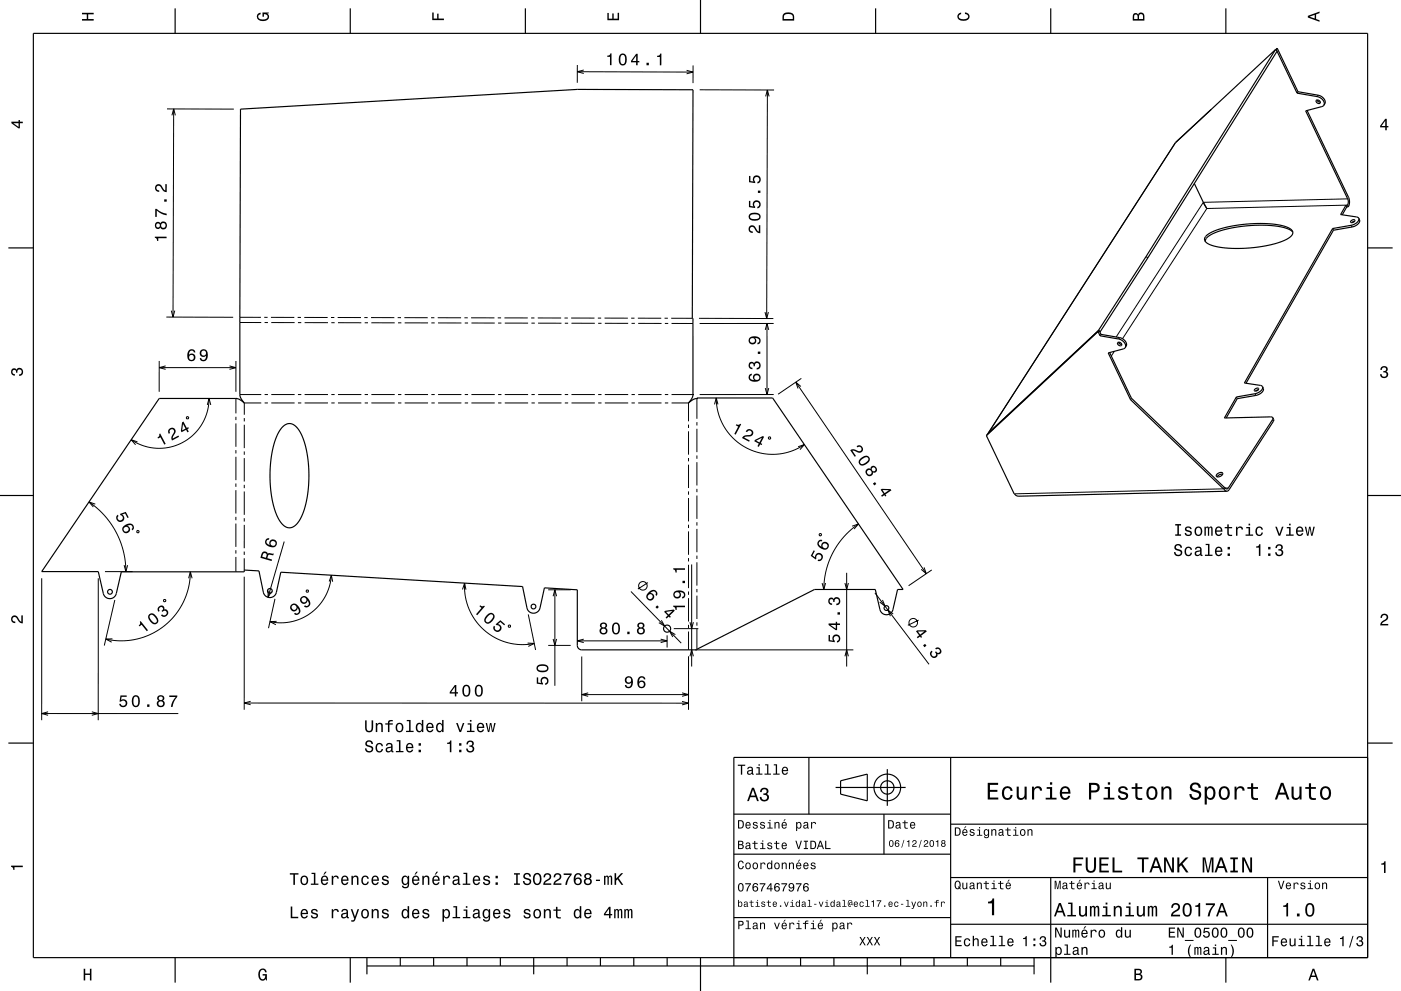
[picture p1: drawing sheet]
<svg xmlns="http://www.w3.org/2000/svg" width="420mm" height="297mm" viewBox="0 0 420 297" stroke-linecap="round" stroke-linejoin="round" font-family="sans-serif">
<g fill="none" stroke="#000" stroke-width=".3">
<path d="M173.1 19.5v5.3M207.8 19.6v5.3M50.1 32.6l20 .1M51.5 34.6l.6-2 .5 2M52.1 32.6l-.2 62.4M173.1 21.5l34.7 .1M175 21l-1.9 .5 1.9 .5M205.8 21.1l2 .5-2 .5M209.8 26.9l22.3 .1M229.5 28.9l.6-1.9 .5 1.9M230.1 27l-.3 68.5M395.1 28.5l-.2 .4"/>
<path d="M352.4 42.8l-56.1 87M404 59.6l-43.3 1-26.1 40.4M403.5 61.5l-41.7 1-25.3 39M405.1 67.5l.2 .5M49.9 95l20 .1M51.4 93.1l.5 1.9 .5-1.9M71.9 95.1h6.3M71.9 96.7h6.4M79.2 95.1h1M79.3 96.7h1M81.2 95.1h7M81.3 96.7h7"/>
<path d="M89.2 95.1h1M89.3 96.7h1M91.2 95.1l7 .1M91.3 96.7h7M99.2 95.2h1M99.3 96.7h1M101.2 95.2h7M101.3 96.7h7M109.2 95.2h1M109.3 96.7h1M111.2 95.2h7M111.3 96.7l7 .1"/>
<path d="M119.2 95.2h1M119.3 96.8h1M121.2 95.2h7M121.3 96.8h7M129.2 95.2h1M129.3 96.8h1M131.2 95.2h7M131.3 96.8h7M139.2 95.2h1M139.3 96.8h1M141.2 95.2l7 .1M141.3 96.8h7"/>
<path d="M149.2 95.3h1M149.3 96.8h1M151.2 95.3h7M151.3 96.8h7M159.2 95.3h1M159.3 96.8h1M161.2 95.3h7M161.3 96.8l7 .1M169.2 95.3h1M169.3 96.9h1M171.2 95.3h7M171.3 96.9h7"/>
<path d="M179.2 95.3h1M179.3 96.9h1M181.2 95.3l7 .1M181.3 96.9h7M189.2 95.4h1M189.3 96.9h1M191.2 95.4h7M191.3 96.9h7M199.2 95.4h1M199.3 96.9h1M201.2 95.4h6.3M201.3 96.9l6.4 .1"/>
<path d="M209.5 95.4l22.3 .1M229.3 93.5l.5 2 .6-2M229.4 98.9l.5-2 .6 2M229.9 96.9v21.3M231.9 96.9l-22.2 .1M47.7 108.2v9.2M47.7 110.2h23M49.7 109.7l-2 .5 2 .5M62.7 119.4l-.5 3.9-1.7 3.9-2.5 3.1-3.4 2.4-3.8 1.3-4 .3-3.9-.7-3.6-1.8M68.8 109.7l1.9 .5-1.9 .5M70.7 119.4v4.5M70.7 108.2v9.2"/>
<path d="M71.9 118.2h6.4M79.3 118.2h1M81.3 118.2h7M89.3 118.2h1M91.3 118.2h7M99.3 118.2h1M101.3 118.2h7M109.3 118.2h1M111.3 118.2h7M119.3 118.2h1M121.3 118.2h7M129.3 118.2h1"/>
<path d="M131.3 118.2h7M139.3 118.2h1M141.3 118.2h7M149.3 118.2h1M151.3 118.2h7M159.3 118.2h1M161.3 118.2h7M169.3 118.2h1M171.3 118.2h7M179.3 118.2h1M181.3 118.2h7M189.3 118.2h1"/>
<path d="M191.3 118.2h7M199.3 118.2h1M201.3 118.2h6.4M208.9 119.4v6.1M214.7 119.3l.2 2.2 .4 2.2 1.8 4.2 1.4 2 1.5 1.7 1.7 1.4 2 1.2 1.8 .8 2.4 .7 2.2 .4h2.5l2.2-.2 2.2-.6 2.1-.9 2-1.2M230.5 116.3l-.6 1.9-.5-1.9M231.9 118.2h-22.2M238.6 114.5l39.1 57.4M240.1 115.8l-1.5-1.3 .6 1.9M240.2 113.4l-6.9 4.7M334.1 105.3l-.9 1.4M335.8 102.6l-.2 .4"/>
<path d="M376.2 118l.3 .5M41.2 132.4l-1.9-.6 1.3 1.5M55.9 125h.6v.5h-.5zM62.1 121.4l.6-2 .5 2M70.7 134.9v1M70.7 136.9v7M70.7 124.9v1M70.7 126.9v7M73.2 135.3v1M73.2 137.3v7M73.2 125.3v1M73.2 127.3v7"/>
<path d="M78.3 120.8h-5.1v3.5M79.3 120.8h1M81.3 120.8h7M89.3 120.8h1M91.3 120.8h7M99.3 120.8h1M101.3 120.8h7M109.3 120.8h1M111.3 120.8h7M119.3 120.8h1M121.3 120.8h7M129.3 120.8h1"/>
<path d="M131.3 120.8h7M139.3 120.8h1M141.3 120.8h7M149.3 120.8h1M151.3 120.8h7M159.3 120.8h1M161.3 120.8h7M169.3 120.8h1M171.3 120.8h7M179.3 120.8h1M181.3 120.8h7M189.3 120.8h1"/>
<path d="M191.3 120.8h7M199.3 120.8h1M201.3 120.8h5.1v5.5M206.4 127.3v1M206.4 129.3v7M206.4 137.3v1M206.4 139.3v7M208.9 126.5v1M208.9 128.5v7M208.9 136.5v1M208.9 138.5v7M214.2 121.2l.5-1.9 .5 1.9"/>
<path d="M230.4 131h.6l-.1 .5h-.5zM239.3 133.9l1.8-.7-1.3 1.6M381.5 125.8l.2 .5M26.7 150.4l2.4 1.9 2.3 2.3 1.7 2.2 1.7 2.7 1.3 2.8 .9 2.8 .6 3.2 .1 3M28.6 151.1l-1.9-.7 1.3 1.5M41.1 159.1h.5v.5h-.5zM70.7 144.9v1M70.7 146.9v7M70.7 154.9v1M70.7 156.9v7M73.2 155.3v1M73.2 157.3v7"/>
<path d="M73.2 145.3v1M73.2 147.3v7M206.4 147.3v1M206.4 149.3v7M206.4 157.3v1M206.4 159.3v7M208.9 146.5v1M208.9 148.5v7M208.9 156.5v1M208.9 158.5v7M245.7 160h.5v.5h-.5zM255.5 157.7l1.9-.7-1.4 1.5"/>
<path d="M257.4 157l-2.4 1.9-2 1.9-1.7 2.2-1.5 2.5-1.2 2.5-.9 2.9-.6 2.9-.1 2.9M366.8 146.5l-62.6 1.5M368.2 146.2l-.9 .1M12.5 173.3v42.5M29.5 173.3l-.1 42.6M31.5 171.3h8.2M34.4 179.8l-3.1 13.7M37.2 169.4l.5 1.9 .6-1.9M49 179.8l.6-.1 .1 .5-.5 .1zM56.5 173.3l.6-1.9 .5 1.9M57.1 171.4l-.6 4.9-1.6 4.2-2.5 4-3.2 3.1-3.8 2.4-4.5 1.6-4.7 .5-4.5-.6M70.7 164.9v1"/>
<path d="M70.7 166.9v4.5M73.2 165.3v1M73.2 167.3v3.5M73.2 172.8v39.9M80.4 177l-.1 2 1.1-1.7M82.4 179.5l-1.9 8.8M85.2 162.3l-4.9 16.7M91.8 177l.5-.1 .1 .5-.5 .1zM98.7 174.3l.6-1.9 .4 1.9M99.3 172.4l-.5 3.2-1.2 3-1.8 2.7-2.3 2.2-2.8 1.7-3.1 1.1-3.4 .4-3.3-.4M138.7 176.7l.6-1.9 .4 1.9M139.3 174.8l.2 4.2 1.1 3.6 2 3.4 2.7 3 3.3 2.2 3.7 1.4 4 .6 3.9-.4"/>
<path d="M164.3 176.8h6.8M165.8 178.7l.5-1.9 .6 1.9M166.3 176.8v28.7M189.1 177.3l15.1 15.4M194.2 174.6l-3 1.9M206.4 167.3v1M206.4 169.3v7M206.4 177.3v1M206.4 179.3v7M207.4 169.2v30.6M208.9 166.5v1M208.9 168.5v7"/>
<path d="M208.9 176.5v1M208.9 178.5v7M246.5 174.7l.5 2 .5-2M253.3 174.7l.5 2 .5-2M253.8 171.7v28.1M262.3 177.7l16.2 21.4M264.6 179.8l.7 1.9-1.6-1.3M277 170l.7 1.9-1.5-1.3M279.3 170.8l-6.9 4.7M33.7 191.5h-2l1.8 1M82.9 186.2l-2 .1 1.8 .9M152.5 187.3l.5 .2-.1 .5-.5-.2z"/>
<path d="M158.2 192.7l2 .1-1.8 .9M158.4 184.1l2.2 10.7M164.3 193.4h6.8M165.8 191.5l.5 1.9 .6-1.9M173.1 192.1h26.9M174.4 196.8v13.4M175 191.5l-1.9 .6 1.9 .5M198.1 191.5l1.9 .6-1.9 .5M198.3 185.9l.9 1.7-1.7-1M200 190.4v3.7M202 188.4h7.4M202.5 190.2l-1.8-1 1 1.7"/>
<path d="M206.4 187.3v1M206.4 189.3v5.5M206.4 196.8v15.9M206.8 186.5l.6 1.9 .5-1.9M206.8 196.7l.6-1.9 .5 1.9M208.4 194.8h47.4M208.9 186.5v1M208.9 188.5v6.1M253.3 196.7l.5-1.9 .5 1.9M267.8 184l-1.6-1.2 .7 1.9M275.4 185.9l-3.2 1.5M12.5 213.8l40.9 .1"/>
<path d="M14.4 213.3l-1.9 .5 1.9 .6M27.5 213.3l1.9 .6-1.9 .5M73.2 210.7h133.2M75.1 210.2l-1.9 .5 1.9 .5M174.4 208.2h32M176.3 207.6l-1.9 .6 1.9 .5M204.5 210.2l1.9 .5-1.9 .6M204.5 207.6l1.9 .6-1.9 .5"/>
<circle cx="192.7" cy="175.6" r="1.28"/>
<circle cx="273.8" cy="186.6" r="1.28"/>
</g>
<g fill="none" stroke="#000" stroke-width=".35">
<path d="M10 10h400v277h-400zM52.5 2.5v7.5M105 2.5v7.5M157.5 2.5v7.5M210 0v10M262.5 2.5v7.5M315 2.5v7.5M367.5 2.5v7.5M382.4 14.9l-30.1 28-56.2 87.1M382.4 14.9l-38.8 62M382.4 14.9l.5 .4-38.8 62M382.6 14.9l-.1 .1"/>
<path d="M382.6 14.9l.1 .2M382.8 15.4l6 12.5M382.9 14.5l-.5 .4M382.9 14.5l6.2 13M382.9 14.5l-.3 .4M72.1 32.7l101-5.9 34.7 .1-.3 68.5h.2v22.8l-.3 1.1-1 1.5 1.2-.9 1.3-.6h22.7l39.1 57.4h-1.6l-1.4 6a2 2 0 0 1-2 1.5 2 2 0 0 1-1.9-1.5l-1.4-6h-18.2l-35.3 17.9v.2h-34.5a1.34 1.34 0 0 1-1.3-1.4v-16.6l-9.9-.6-1.3 6a2 2 0 0 1-2 1.6 2 2 0 0 1-1.9-1.6l-1.3-6.4-72.5-4.3-1.3 6a2 2 0 0 1-2 1.6 2 2 0 0 1-2-1.6l-1.3-6.4-4.4-.3v.6h-36.8l-1.5 6.5a2 2 0 0 1-2 1.5 2 2 0 0 1-1.9-1.5l-1.5-6.6h-17l35.2-51.9h23l1.1 .3 1.4 1.1-1-1.5-.3-1zM363.1 32.8l-10.6 9.9M388.8 27.9l6.1 1a2.2 2.2 0 0 1 2 2.6M389.1 27.5l6 1a2.2 2.2 0 0 1 2.1 2.6l-.3 .4M389.1 27.5l-.3 .4M391.9 33.1l12.4 26.2 .3 1.4-.4 1.3M394.6 30a.65 .65 0 0 1 1 .1 .65 .65 0 0 1-.1 .9 .75 .75 0 0 1-.9-1z"/>
<path d="M394.8 30l.4 .5 .6 .1M396.9 31.5l-.6 .4-4.9 1.3 12.7 26.5 .1 .9-.2 .9M358 55l2.7 5.6M2.5 74.3h7.5M343.6 76.9l.5 .4M343.6 76.9l-14.4 22.3M344.1 77.3l-14.4 22.3M360.7 60.6l1.1 1.9zM360.7 60.6h.1M361.6 70.6l2.3-1.3 3.5-1.1 4.4-.8 4.5-.4 4.2 .1 3.9 .5 2.5 1 .5 .5 .2 .6-.4 .9-.9 .8-3.4 1.4-5.1 1.1-5.6 .6-5.5-.3-3.7-.8-1.2-.6-.6-.6-.1-.8zM387.6 69.6l-1.8-1.1-3.3-.8-4.5-.2-4.9 .3-4.5 .7-4.1 1.2-2.5 1.3-.5 .7-.1 .7M399.5 68.5l-26.5 46.3 4.9 .7 .6 .4"/>
<path d="M399.5 68.5l.3 .5M399.8 69l-26.3 45.9M403.5 61.5l-1.6 2.8 4.8 .7 .6 .4M403.5 61.5l.3 .5M403.8 62l-1.4 2.4M404 61.5h-.5M404 61.5l.2 .5M404.2 62h-.4M405.1 66.1a.56 .56 0 0 1 .5-.4 .56 .56 0 0 1 .6 .5 .7 .7 0 0 1-.6 .6 .7 .7 0 0 1-.7-.4zM406.1 66.3l-.9 .4M407.3 65.4a2.23 2.23 0 0 1-2.2 2.1l-5.6 1M407.3 65.4l.3 .5a2.22 2.22 0 0 1-2.3 2.1l-5.5 1"/>
<path d="M410 74.3h7.5M71.9 96.7h.1M329.2 99.4l.6 1.2M329.2 99.4l-33.5 31.2M329.2 99.2h.1M329.2 99.2l-32.9 30.6M329.5 98.9l.6 1.3M329.5 98.9l-33.8 31.7M329.5 98.9l-.3 .5M329.8 100.6l5.6 1M330.1 100.2l5.5 1M330.1 100.2l-.3 .4"/>
<path d="M332.7 105.7l6.5 13.7M335 102.7a.71 .71 0 0 1 .9 0 .71 .71 0 0 1 .2 .9 .83 .83 0 0 1-1.1-.9zM335.3 102.6l.4 .5 .6 .1M335.4 101.6a2.19 2.19 0 0 1 1.9 2.6M335.6 101.2a2.19 2.19 0 0 1 2 2.6l-.3 .4M335.6 101.2l-.2 .4M337.3 104.2l-.5 .4-4.6 1.2 6.7 14M338.9 119.8l27.9 26.7M339.2 119.4l27.8 26.7M339.2 119.4l-.3 .4M370.7 119l-3.6 6.3 13.8-.4 .7 .3M370.7 119l.2 .5"/>
<path d="M370.9 119.5l-3.3 5.8M376.2 116.6a.56 .56 0 0 1 .6-.4 .56 .56 0 0 1 .5 .5 .7 .7 0 0 1-.5 .6 .7 .7 0 0 1-.8-.4zM377.2 116.8l-.8 .4M378.5 115.9a2.22 2.22 0 0 1-2.3 2.1l-5.5 1M378.5 115.9l.2 .5a2.23 2.23 0 0 1-2.2 2.1l-5.6 1M84.6 128l1.3-.9 1.2-.1 1.3 .6 1.2 1.3 1 1.9 .8 2.3 1.1 6.1v6.9l-.5 3.3-.7 3-.9 2.4-1 1.8-1.2 1.1-1.3 .5-1.1-.2-.9-.7-.9-1-.9-1.7-1.3-3.9-.7-5.1-.1-5 .6-5.4 1.2-4.2 .9-1.8zM295.7 130.6l8.3 17.4 1 .7 62.8-1.5M296.3 129.8h.1M296.3 129.8l-.1 .1M381.6 125.2l-.1 .6-13.3 20.4a.55 .55 0 0 1-.6 .4 .55 .55 0 0 1-.4-.5M381.6 125.2l.3 .6-.2 .5-13.2 20.5-.7 .4M0 148.5h10"/>
<path d="M364.9 142.1a.95 .95 0 0 1 1.7-.1 1.13 1.13 0 0 1-.9 .9 1.13 1.13 0 0 1-1.1-.4zM366.5 142.1a1.67 1.67 0 0 0-1.6 .8M366.9 146.5l.5 .6 .4 .1M366.9 146.5h-.1M367 146.1l-.2 .4M367.2 146.1h-.2M367.2 146.1l-.3 .4M410 148.5h10M2.5 222.7h7.5M242.5 227v17M250.5 236h21M252 234l8-2v8l-8-2z"/>
<path d="M266 230.5v11M285 227v60M410 222.7h7.5M410 227h-190v62.5M220 244h65M220 256h65M265 244v12M285 247h125M220 275h65M285 277h125M285 263h125M315 263v31.5"/>
<path d="M380 263v24M52.5 287v7.5M105 287v7.5M110 289.5h200M110 287v5M120 287v2.5M130 287v2.5M140 287v2.5M150 287v2.5M160 287v5M170 287v2.5M180 287v2.5"/>
<path d="M190 287v2.5M200 287v2.5M210 287v10M230 287v2.5M240 287v2.5M250 287v2.5M260 287v5M270 287v2.5M280 287v2.5M290 287v2.5M300 287v2.5M310 287v5"/>
<path d="M367.5 287v7.5"/>
<circle cx="33" cy="177.4" r=".72"/>
<circle cx="80.9" cy="177.1" r=".72"/>
<circle cx="159.9" cy="181.8" r=".72"/>
<circle cx="200" cy="188.4" r="1.07"/>
<circle cx="265.7" cy="182.2" r=".72"/>
<circle cx="266" cy="236" r="4"/>
<circle cx="266" cy="236" r="2"/>
</g>
<g fill="#000">
<path d="M24.6 3.8h3.5v.5h-1.7v1.4h1.7v.5h-3.5v-.5h1.4v-1.4h-1.4z" fill-rule="evenodd"/>
<path d="M77.3 4.2l.8-.4v.5l-.3 .1a.68 .68 0 0 0-.4 .6 .68 .68 0 0 0 .4 .6 1.68 1.68 0 0 0 2.4-.6 .93 .93 0 0 0-1.1-.8v.8h-.4v-1.3h1.9v.3l-.5 .1 .4 .4a1.19 1.19 0 0 1-.9 1.7 1.9 1.9 0 0 1-2.6-1.3z" fill-rule="evenodd"/>
<path d="M129.6 3.8h.4v1.8h1.1v-1.5h.4v1.5h1.6v.4h-3.5z" fill-rule="evenodd"/>
<path d="M182.1 16.7v.3h.8v2.5h.4v-3.5h-.3a.77 .77 0 0 1-.9 .7zM185.8 16.5a2.02 2.02 0 0 0 .9 3.1 2.03 2.03 0 0 0 .9-3.1 1.11 1.11 0 0 0-1.8 0zM186.4 16.5h.6a2.38 2.38 0 0 1 0 2.6h-.6a2.37 2.37 0 0 1 0-2.6zM190.7 16.1l-1.5 2.1v.5h1.5v.9h.5v-.9h.5v-.4h-.5v-2.2zM190.7 16.7v1.6h-1.1zM193.8 18.8v.8h.7v-.8zM197 16.7v.4h.8v2.5h.5v-3.6h-.4a.77 .77 0 0 1-.9 .7z" fill-rule="evenodd"/>
<path d="M182.1 3.9h.4v1.7h1.1v-1.6h.4v1.6h1.2v-1.8h.4v2.3h-3.5z" fill-rule="evenodd"/>
<path d="M235 4a2.21 2.21 0 0 0-.4 2.2h3.5v-1.2a1.92 1.92 0 0 0-3.1-1zM235.3 4.4l.4-.2a1.45 1.45 0 0 1 2 .8v.7h-2.7l.1-1z" fill-rule="evenodd"/>
<path d="M287.3 4.2l.8-.4v.4l-.3 .1a.66 .66 0 0 0-.4 .6 .66 .66 0 0 0 .4 .6 1.69 1.69 0 0 0 2.5-.5 .9 .9 0 0 0-1-.8v-.5a1.24 1.24 0 0 1 1.4 1.1 1.24 1.24 0 0 1-1.1 1.4 1.93 1.93 0 0 1-2.6-1.2z" fill-rule="evenodd"/>
<path d="M339.8 4.2l-.2 2h3.5v-1.4a.98 .98 0 0 0-.7-1 .98 .98 0 0 0-1.2 .6 .84 .84 0 0 0-1.4-.2zM340.1 4.5l.4-.1 .4 .1 .1 1.2h-1zM341.6 4.4l.4-.2a.58 .58 0 0 1 .7 .7v.8h-1.2z" fill-rule="evenodd"/>
<path d="M392.1 4.7v.6l3.5 1.2v-.4l-1-.4v-1.4l1-.4v-.4zM392.6 5l1.5-.5v1z" fill-rule="evenodd"/>
<path d="M3.4 36.5v.4l2.1 1.6h.5v-1.6h.8v-.4h-.8v-.5h-.4v.5zM4 36.9h1.6v1.1z" fill-rule="evenodd"/>
<path d="M415.3 35.6l-1.6 2.1v.5h1.6v.8h.4v-.8h.5v-.4h-.5v-2.2zM415.3 36.2v1.6h-1.1z" fill-rule="evenodd"/>
<path d="M46.4 70.9v.4a.78 .78 0 0 1 .7 .9h.3l.1-.8h2.4v-.5zM46.7 66.8a1 1 0 0 0-.1 1.5 1 1 0 0 0 1.5-.1 1.09 1.09 0 0 0 1.6 .2 1.09 1.09 0 0 0 0-1.6 1.09 1.09 0 0 0-1.6 .1l-.8-.4zM48.3 67.6a.71 .71 0 0 1 1.4 0 .71 .71 0 0 1-1.4 0zM46.8 67.6a.6 .6 0 0 1 1.2 0 .6 .6 0 0 1-1.2 0zM46.5 62.6v2.4h.5v-1.9a5.2 5.2 0 0 0 3 1.4v-.5a5.3 5.3 0 0 1-3-1.4zM49.2 59.7v.7h.8v-.7zM46.8 55.5a1.2 1.2 0 0 0-.2 1.3 1.2 1.2 0 0 0 1.1 .7v-.5a.71 .71 0 0 1-.8-.5 .71 .71 0 0 1 .5-.8 .71 .71 0 0 1 .9 .5l.1 .3a1.63 1.63 0 0 0 1.6 1.1v-2.4h-.4v1.9l-.5-.3-1-1.4a1.1 1.1 0 0 0-1.3 .1z" fill-rule="evenodd"/>
<path d="M224.7 67.8a1.2 1.2 0 0 0-.2 1.4 1.2 1.2 0 0 0 1.2 .6v-.4a.71 .71 0 0 1-.9-.6 .71 .71 0 0 1 .5-.8 .71 .71 0 0 1 .9 .5l.2 .3a1.63 1.63 0 0 0 1.5 1.1v-2.4h-.4v1.9l-.4-.3-1-1.4a1.1 1.1 0 0 0-1.4 .1zM224.9 64a1.13 1.13 0 0 0-.4 1.3 1.13 1.13 0 0 0 .9 .8 1.9 1.9 0 0 0 2.6-1.2 2.03 2.03 0 0 0-3.1-.9zM224.9 64.6a2.37 2.37 0 0 1 2.6 0v.7a2.37 2.37 0 0 1-2.6 0zM224.5 60.2v1.9l1.9 .3v-.4a.8 .8 0 0 1-.3-1.3 .8 .8 0 0 1 1.3 .1 .8 .8 0 0 1-.4 1.2v.5a1.21 1.21 0 0 0 1.1-1.5 1.21 1.21 0 0 0-1.6-.9 1.21 1.21 0 0 0-.6 1.8l-1-.2v-1.5zM227.2 57.1v.7h.8v-.7zM224.6 52.7l-.1 1.9 1.9 .3v-.4a.8 .8 0 0 1-.2-1.3 .8 .8 0 0 1 1.2 .1 .8 .8 0 0 1-.3 1.2v.5a1.21 1.21 0 0 0 1-1.5 1.21 1.21 0 0 0-1.6-.8 1.21 1.21 0 0 0-.6 1.7l-.9-.1v-1.6z" fill-rule="evenodd"/>
<path d="M3.6 110.6a.86 .86 0 0 1 1.4 .2 1.12 1.12 0 0 1 1.5-.4 1.12 1.12 0 0 1 .3 1.6l-.5 .6-.6 .1v-.5a.72 .72 0 0 0 .9-.6 .72 .72 0 0 0-.8-.8 .72 .72 0 0 0-.6 .9h-.4a.62 .62 0 0 0-.4-.8 .62 .62 0 0 0-.8 .5 .62 .62 0 0 0 .5 .7h.4l-.1 .5a1.17 1.17 0 0 1-1-.7 1.17 1.17 0 0 1 .2-1.3z" fill-rule="evenodd"/>
<path d="M56.7 104.9a2.39 2.39 0 0 0 .2 3.3 1.16 1.16 0 0 0 1.5-.4 1.16 1.16 0 0 0-.2-1.5 1.16 1.16 0 0 0-1.6 0 1.03 1.03 0 0 1 .9-1.2l.4 .1 .2 .4h.5a1.11 1.11 0 0 0-.8-.9 1.11 1.11 0 0 0-1.1 .2zM56.6 107.1a.75 .75 0 0 1 1.5 0 .75 .75 0 0 1-1.5 0zM60.2 105a1.15 1.15 0 0 0-.1 1.7 1.15 1.15 0 0 0 1.7-.1 1.03 1.03 0 0 1-.8 1.3l-.5-.2-.2-.4h-.4a1.23 1.23 0 0 0 1.5 .9 1.23 1.23 0 0 0 .9-1.4 1.42 1.42 0 0 0-.4-1.8 1.42 1.42 0 0 0-1.7 0zM60.3 105.8a.75 .75 0 0 1 1.5 0 .75 .75 0 0 1-1.5 0z" fill-rule="evenodd"/>
<path d="M224.7 112.3a1.44 1.44 0 0 0 .1 1.7 1.44 1.44 0 0 0 1.6 .4 1.26 1.26 0 0 0 1.6-.9 1.26 1.26 0 0 0-1.1-1.5 1.11 1.11 0 0 0-1.1 .7 1.11 1.11 0 0 0 .3 1.2 1.02 1.02 0 0 1-1.3-.8l.2-.5 .4-.1v-.5zM226.1 113.2a.75 .75 0 0 1 1.5 0 .75 .75 0 0 1-1.5 0zM224.7 108.7a1.17 1.17 0 0 0-.2 1.3 1.17 1.17 0 0 0 1.1 .7v-.5a.62 .62 0 0 1-.8-.3 .62 .62 0 0 1 .3-.8 .62 .62 0 0 1 .8 .2v.5h.4a.74 .74 0 0 1 .6-1 .74 .74 0 0 1 .9 .8 .74 .74 0 0 1-1 .7v.4a1.18 1.18 0 0 0 1.2-1.5 1.18 1.18 0 0 0-1.8-.6l-.1 .3a.86 .86 0 0 0-1.4-.2zM227.2 105.4v.7h.7v-.7zM224.8 101.1a1.17 1.17 0 0 0-.2 1.7 1.17 1.17 0 0 0 1.6 .2 1.17 1.17 0 0 0 .2-1.7 1.02 1.02 0 0 1 1.2 .8l-.1 .5-.4 .1v.5a1.23 1.23 0 0 0 .9-1.5 1.23 1.23 0 0 0-1.5-.9l-1.1 .1zM224.8 102a.75 .75 0 0 1 1.5 0 .75 .75 0 0 1-1.5 0z" fill-rule="evenodd"/>
<path d="M414.1 110a1.01 1.01 0 0 1 1.5-.2 1.01 1.01 0 0 1 0 1.6 1.12 1.12 0 0 1 .4 1.5 1.12 1.12 0 0 1-1.6 .3l-.6-.5-.1-.6h.5a.72 .72 0 0 0 .7 .9 .72 .72 0 0 0 .7-.8 .72 .72 0 0 0-.9-.6v-.4a.62 .62 0 0 0 .8-.4 .62 .62 0 0 0-.5-.8 .62 .62 0 0 0-.7 .5v.4h-.5z" fill-rule="evenodd"/>
<path d="M47.7 130.1a.77 .77 0 0 1-.5 1l.2 .3 .7-.4 1.2 2.3 .4-.3-1.7-3.1zM50.6 128.6l-.2 .9 .2 .5 .4-.2a.7 .7 0 0 1 0-1 .7 .7 0 0 1 1 0 .7 .7 0 0 1 0 1l-.2 .3a1.64 1.64 0 0 0-.2 1.9l2.1-1.1-.2-.4-1.7 .9 .4-1.1a1.16 1.16 0 0 0 .2-1.7 1.16 1.16 0 0 0-1.8 0zM54.6 126.6l-.4 2.5 .2 .4 1.4-.7 .4 .8 .4-.2-.4-.8 .4-.2-.2-.4-.4 .2-1-1.9zM54.9 127.1l.7 1.4-1 .5z" fill-rule="evenodd"/>
<path d="M220.8 127.2l-.2 .3 .7 .4-1.2 2.2 .4 .2 1.7-3.1-.3-.2a.77 .77 0 0 1-1.1 .2zM223.9 128.8l-.3 .5 .4 .2a.7 .7 0 0 1 .8-.5 .7 .7 0 0 1 .5 .9 .7 .7 0 0 1-.8 .5h-.3a1.63 1.63 0 0 0-1.8 .9l2.2 1.1 .2-.4-1.7-.9 1.1-.3a1.18 1.18 0 0 0 1.6-1.2 1.18 1.18 0 0 0-1.9-.8zM226.3 131.8l-.2 .4 1.4 .8-.4 .7 .4 .2 .4-.7 .4 .2 .2-.4-.4-.2 1-1.9-.4-.2zM226.7 132.1l1.7-.9-.7 1.4z" fill-rule="evenodd"/>
<path d="M254.9 134.9l1.3 2 .4-.2-1.1-1.6 1.2 .2a1.18 1.18 0 0 0 1.6 .2 1.18 1.18 0 0 0 .2-1.7 1.18 1.18 0 0 0-1.7-.1l.2 .4a.7 .7 0 0 1 1-.1 .7 .7 0 0 1 .1 1 .7 .7 0 0 1-1 .1l-.3-.2a1.64 1.64 0 0 0-1.9 0zM257.8 137.6a1.14 1.14 0 0 0-.2 1.5 1.14 1.14 0 0 0 1.5 .3l.7-.3a1.51 1.51 0 0 0 .8-2.1 1.44 1.44 0 0 0-2.2 .1zM258.2 137.8a1.62 1.62 0 0 1 2-.5l.2 .3a2.37 2.37 0 0 1-2.2 1.5l-.4-.6zM259.6 140.9a1.16 1.16 0 0 0 .6 1.8 1.16 1.16 0 0 0 1.5-1.1 .95 .95 0 0 0 1.3-.6 .95 .95 0 0 0-.6-1.2 .84 .84 0 0 0-1-.1 .84 .84 0 0 0-.4 .8l-.8-.1zM259.9 141.5a.71 .71 0 0 1 1.4 0 .71 .71 0 0 1-1.4 0zM261.3 140.7a.6 .6 0 0 1 1.2 0 .6 .6 0 0 1-1.2 0zM261.7 144.9l.4 .6 .6-.4-.4-.6zM264 146.8l.9 1.2-.8 .5 .3 .4 .7-.5 .3 .4 .3-.2-.2-.4 1.7-1.2-.2-.4-2.6-.1zM264.6 146.9h1.9l-1.3 .9z" fill-rule="evenodd"/>
<path d="M35 154.5a1.21 1.21 0 0 0 .3 1.7 1.21 1.21 0 0 0 1.7-.3 1.21 1.21 0 0 0-.4-1.7l.9-.3 .7 1.3 .4-.1-.9-1.7-1.8 .6 .2 .4a.8 .8 0 0 1 .8 1 .8 .8 0 0 1-1.1 .5 .8 .8 0 0 1-.3-1.2l-.2-.5zM37 157.7a1.19 1.19 0 0 0-.2 1.7 1.19 1.19 0 0 0 1.8 .1 1.19 1.19 0 0 0 0-1.7l-.5-.2a1.02 1.02 0 0 1 1.5 .1l.1 .5-.2 .3 .2 .5a1.24 1.24 0 0 0 .1-1.8 1.24 1.24 0 0 0-1.7-.1zM37 158.6a.75 .75 0 0 1 1.5 0 .75 .75 0 0 1-1.5 0z" fill-rule="evenodd"/>
<path d="M79.7 161.7a1.48 1.48 0 0 0 1.3 2.2 1.26 1.26 0 0 0 1.9-.4 1.26 1.26 0 0 0-.7-1.8 1.11 1.11 0 0 0-1.3 .4 1.11 1.11 0 0 0 0 1.3 1.03 1.03 0 0 1-1-1.2l.3-.4h.4l.1-.5h-.4zM81.1 162.9a.75 .75 0 0 1 1.5 0 .75 .75 0 0 1-1.5 0z" fill-rule="evenodd"/>
<path d="M78.6 165.6l-.5 1.6 3.3 .9 .2-.4-1.5-.4 .4-1 1.4 .1 .2-.5-1.5-.1-.3 .2-.4-.6a.97 .97 0 0 0-1.3 .2zM79 165.8l.2-.1a.6 .6 0 0 1 .7 .3 .6 .6 0 0 1 0 .6l-.2 .6-1.1-.4z" fill-rule="evenodd"/>
<path d="M194.4 177.6a1.26 1.26 0 0 0-.5 1.8 1.26 1.26 0 0 0 1.9 .3 1.11 1.11 0 0 0 .3-1.3 1.11 1.11 0 0 0-1.1-.7 1.02 1.02 0 0 1 1.4-.3l.2 .4-.1 .5 .3 .3a1.24 1.24 0 0 0-.4-1.7 1.24 1.24 0 0 0-1.7 .4zM194.1 178.8a.75 .75 0 0 1 1.5 0 .75 .75 0 0 1-1.5 0zM196.5 181.9l.5 .5 .5-.5-.5-.5zM199.1 183.4l1.1 1.1-.7 .6 .4 .3 .6-.6 .3 .3 .3-.2-.3-.4 1.5-1.5-.3-.3-2.6 .4zM199.7 183.4l1.9-.3-1.2 1.1z" fill-rule="evenodd"/>
<path d="M243.9 164.9l-.8 1.7 1.5 1.1 .2-.4a.8 .8 0 0 1 .3-1.2 .8 .8 0 0 1 1.1 .7 .8 .8 0 0 1-.9 .9l-.2 .4a1.21 1.21 0 0 0 1.6-.8 1.21 1.21 0 0 0-1-1.5 1.21 1.21 0 0 0-1.4 1.2l-.7-.5 .7-1.4zM245.4 162a1.47 1.47 0 0 0 .9 2.5 1.26 1.26 0 0 0 1.9-.1 1.26 1.26 0 0 0-.3-1.9 1.11 1.11 0 0 0-1.3 .1 1.11 1.11 0 0 0-.3 1.3 1.03 1.03 0 0 1-.8-1.3l.4-.4 .4 .1 .2-.5h-.7zM246.6 163.6a.75 .75 0 0 1 1.5 0 .75 .75 0 0 1-1.5 0z" fill-rule="evenodd"/>
<path d="M352.4 163.3a1.09 1.09 0 0 0-.2 1.3 1.09 1.09 0 0 0 1.2 .5 .64 .64 0 0 1 .5 .9 .64 .64 0 0 1-1 .2l-.5-.7h-.5a1.21 1.21 0 0 0 1.5 1.2 1.21 1.21 0 0 0 .8-1.8l-1.2-.4a.62 .62 0 0 1-.2-1 .62 .62 0 0 1 1 .4l.1 .3 .5-.1a1.19 1.19 0 0 0-.8-1 1.19 1.19 0 0 0-1.2 .2zM355.4 164.2a1.45 1.45 0 0 0-.2 1.7 1.45 1.45 0 0 0 1.5 .7l.6-.5 .1-.5h-.5l-.4 .7a1.02 1.02 0 0 1-.9-1.1 1.02 1.02 0 0 1 .9-1l.4 .6h.4a1.09 1.09 0 0 0-.7-1 1.09 1.09 0 0 0-1.2 .4zM358.5 164l-.3 .7h.4a.55 .55 0 0 1 .7-.5 .55 .55 0 0 1 .4 .7l-.2 .1a.91 .91 0 0 0-1.3 .5 .91 .91 0 0 0 .7 1.2l.9-.4 .1 .3h.6l-.3-.6v-1.4a1.02 1.02 0 0 0-.7-.8 1.02 1.02 0 0 0-1 .2zM358.7 165.6l1.1-.4a.77 .77 0 0 1-.2 .9 .77 .77 0 0 1-.9 .1zM361.4 163v.4h.7v2.8h-.9v.4h2.3v-.4h-.9v-3.2zM364.5 164.2a1.45 1.45 0 0 0-.2 1.6 1.45 1.45 0 0 0 1.4 .8l.7-.8h-.4l-.6 .5a.76 .76 0 0 1-.7-.9h1.8a1.16 1.16 0 0 0-.5-1.4 1.16 1.16 0 0 0-1.5 .2zM364.9 164.4l.2-.1a.67 .67 0 0 1 .7 0 .67 .67 0 0 1 .2 .7h-1.3zM368 165.9v.7h.7v-.7zM368 163.9v.8h.7v-.8z" fill-rule="evenodd"/>
<path d="M352.3 157.1v.4h.7v2.6h-.7v.5h1.8v-.5h-.7v-2.6h.7v-.4zM355.5 158l-.2 .2a.96 .96 0 0 0 1.2 1.2l.3 .2a.6 .6 0 0 1-.5 .7 .6 .6 0 0 1-.7-.6h-.4a1.03 1.03 0 0 0 1.2 1 1.03 1.03 0 0 0 .7-1.5l-1.3-.4a.54 .54 0 0 1 .4-.7 .54 .54 0 0 1 .6 .5h.4a1.09 1.09 0 0 0-1.7-.6zM358.4 158.1a1.45 1.45 0 0 0-.2 1.8 1.45 1.45 0 0 0 1.6 .7 1.45 1.45 0 0 0 .6-1.8 1.45 1.45 0 0 0-1.6-.9zM358.7 158.4a.67 .67 0 0 1 .7-.2 .67 .67 0 0 1 .5 .6 .93 .93 0 0 1 .1 1 .93 .93 0 0 1-1 .4 1.36 1.36 0 0 1-.3-1.8zM361.1 157.9v2.7h.4v-2.1l.2-.3h.3l.1 .2v2.2h.4v-2.1l.4-.4 .2 .6v1.9h.4v-1.9a.69 .69 0 0 0-.5-.9l-.5 .4-.5-.4-.5 .3v-.2zM364.5 158.1a1.45 1.45 0 0 0-.2 1.7 1.45 1.45 0 0 0 1.4 .8l.7-.8h-.4l-.6 .5a.76 .76 0 0 1-.7-1h1.8a1.16 1.16 0 0 0-.5-1.3 1.16 1.16 0 0 0-1.5 .1zM364.9 158.4l.2-.2a.67 .67 0 0 1 .7 .1 .67 .67 0 0 1 .2 .7h-1.3zM367.9 157.2v.7h-.7v.4h.7l.1 1.8a1.05 1.05 0 0 0 1.4 .5v-.3a.68 .68 0 0 1-1-.4v-1.6h1v-.4h-1v-.7zM370.5 157.9v2.7h.5v-1.6a.67 .67 0 0 1 .3-.8 .67 .67 0 0 1 .9 .3v.2h.4a.89 .89 0 0 0-.6-.9 .89 .89 0 0 0-1.1 .5v-.4zM373.6 157.9v.4h.7v1.9h-.9v.4h2.3v-.4h-.9v-2.3zM374.3 156.9v.5h.5v-.5zM376.7 158.1a1.45 1.45 0 0 0-.3 1.7 1.45 1.45 0 0 0 1.5 .8l.6-.6 .1-.4h-.4l-.4 .6a1.02 1.02 0 0 1-1-1 1.02 1.02 0 0 1 1-1l.4 .6h.4a1.09 1.09 0 0 0-.8-1 1.09 1.09 0 0 0-1.1 .3zM382.3 157.9l1 2.7h.5l1-2.7h-.5l-.7 2.1-.8-2.1zM385.8 157.9v.4h.7v1.9h-.9v.4h2.2v-.4h-.9v-2.3zM386.4 156.9v.5h.5v-.5zM388.8 158.1a1.45 1.45 0 0 0-.2 1.7 1.45 1.45 0 0 0 1.4 .8l.7-.8h-.4l-.6 .5a.76 .76 0 0 1-.7-1h1.7a1.16 1.16 0 0 0-.4-1.3 1.16 1.16 0 0 0-1.5 .1zM389.2 158.4l.2-.2a.67 .67 0 0 1 .7 .1 .67 .67 0 0 1 .2 .7h-1.3zM391.2 157.9l.6 2.7h.5l.4-2.3 .4 2.3h.4l.7-2.7h-.5l-.4 2.3-.4-2.3h-.5l-.4 2.3-.4-2.3z" fill-rule="evenodd"/>
<path d="M376.6 163.8v.3h.8v2.5h.4v-3.5h-.3a.77 .77 0 0 1-.9 .7zM380.2 165.9v.7h.7v-.7zM380.2 163.9v.8h.7v-.8zM382.7 163.4l-.3 .8h.4a.62 .62 0 0 1 .3-.7 .62 .62 0 0 1 .8 .3 .62 .62 0 0 1-.2 .8h-.5v.4a.72 .72 0 0 1 1 .4 .72 .72 0 0 1-.5 1 .72 .72 0 0 1-.9-.6l-.1-.3h-.4a1.18 1.18 0 0 0 1.5 1.2 1.18 1.18 0 0 0 .6-1.8l-.2-.2a1.01 1.01 0 0 0 0-1.5 1.01 1.01 0 0 0-1.5 .2z" fill-rule="evenodd"/>
<path d="M3.6 184.7a1.22 1.22 0 0 1 2 .8l.8 .8v-1.9h.4v2.4a2.76 2.76 0 0 1-2-1.8 .69 .69 0 0 0-1.1 .5 .69 .69 0 0 0 .9 .8v.4a1.19 1.19 0 0 1-1.2-.6 1.19 1.19 0 0 1 .2-1.4z" fill-rule="evenodd"/>
<path d="M41.9 186.3a.77 .77 0 0 1-.3 1.2l.2 .2 .7-.5 1.5 2 .4-.3-2.2-2.8zM44.8 184a2.02 2.02 0 0 0 1.8 3.1 1.13 1.13 0 0 0 .7-1.7l-.4-.7a1.51 1.51 0 0 0-2.1-.7zM45.1 184.4l.3-.2a2.38 2.38 0 0 1 1.6 2.1l-.5 .4a2.37 2.37 0 0 1-1.6-2.1zM47.7 181.8a1.05 1.05 0 0 0-.2 1.6l.4-.3a.62 .62 0 0 1-.2-.8 .62 .62 0 0 1 .8-.3 .62 .62 0 0 1 .3 .8l-.4 .3 .3 .3a.72 .72 0 0 1 1-.2 .72 .72 0 0 1 .2 1 .72 .72 0 0 1-1 .1l-.3-.2-.4 .3a1.18 1.18 0 0 0 2 0 1.18 1.18 0 0 0-.7-1.8h-.3a.9 .9 0 0 0-.4-1.1 .9 .9 0 0 0-1.1 .3z" fill-rule="evenodd"/>
<path d="M87.5 181.1a1.15 1.15 0 0 0 0 2 1.15 1.15 0 0 0 1.7-.9 1.03 1.03 0 0 1 .1 1.5l-.4 .2-.4-.2-.4 .2a1.23 1.23 0 0 0 1.8-.1 1.23 1.23 0 0 0-.2-1.8 1.64 1.64 0 0 0-2.2-.9zM87.4 182a.75 .75 0 0 1 1.5 0 .75 .75 0 0 1-1.5 0zM90.4 178.9a1.15 1.15 0 0 0 .1 1.9 1.15 1.15 0 0 0 1.7-.8 1.03 1.03 0 0 1 .1 1.5l-.4 .1-.4-.2-.4 .3a1.23 1.23 0 0 0 1.7-.2 1.23 1.23 0 0 0-.1-1.7 1.64 1.64 0 0 0-2.3-.9zM90.4 179.8a.75 .75 0 0 1 1.5 0 .75 .75 0 0 1-1.5 0z" fill-rule="evenodd"/>
<path d="M144 181.4l-.3 .3 .6 .5-1.6 1.9 .4 .3 2.3-2.7-.3-.2a.77 .77 0 0 1-1.1-.1zM145.8 184.5a1.42 1.42 0 0 0-.3 2.2 2.03 2.03 0 0 0 2.8-1.8 1.13 1.13 0 0 0-.7-1.1 1.13 1.13 0 0 0-1.2 .2zM146.6 184.4l.4-.3a.63 .63 0 0 1 .6 .1 .63 .63 0 0 1 .2 .7l-.2 .4a1.6 1.6 0 0 1-1.8 1.1l-.2-.3a2.17 2.17 0 0 1 1-1.7zM148.1 187.5a1.21 1.21 0 0 0 .4 1.8 1.21 1.21 0 0 0 1.7-.7 1.21 1.21 0 0 0-.9-1.6l.7-.6 1.2 1 .2-.3-1.4-1.2-1.4 1.2 .3 .3a.8 .8 0 0 1 1.1 .6 .8 .8 0 0 1-.9 .9 .8 .8 0 0 1-.7-1.1z" fill-rule="evenodd"/>
<path d="M180.1 186.8l-.2 .3a.8 .8 0 0 0 .4 1.1 1.09 1.09 0 0 0-.2 1.6 1.09 1.09 0 0 0 1.6 0 1.09 1.09 0 0 0-.1-1.6 .95 .95 0 0 0 .2-1.4 .95 .95 0 0 0-1.3-.2zM180.2 189.1a.71 .71 0 0 1 1.4 0 .71 .71 0 0 1-1.4 0zM180.3 187.5a.6 .6 0 0 1 1.2 0 .6 .6 0 0 1-1.2 0zM183.8 187a2.02 2.02 0 0 0 .9 3.2 2.03 2.03 0 0 0 .9-3.2 1.11 1.11 0 0 0-1.8 0zM184.3 187h.7a2.38 2.38 0 0 1 0 2.7h-.7a2.37 2.37 0 0 1 0-2.7zM188.1 189.3v.8h.6v-.8zM191.3 186.8l-.2 .3a.8 .8 0 0 0 .4 1.1 1.09 1.09 0 0 0-.2 1.6 1.09 1.09 0 0 0 1.7 0 1.09 1.09 0 0 0-.2-1.6 .95 .95 0 0 0 .3-1.4 .95 .95 0 0 0-1.4-.2zM191.4 189.1a.71 .71 0 0 1 1.4 0 .71 .71 0 0 1-1.4 0zM191.5 187.5a.6 .6 0 0 1 1.2 0 .6 .6 0 0 1-1.2 0z" fill-rule="evenodd"/>
<path d="M201.8 181.5v.4a.78 .78 0 0 1 .7 .9h.4v-.8h2.5v-.5zM202.3 177.3a1.17 1.17 0 0 0-.3 1.6 1.17 1.17 0 0 0 1.7 .2 1.17 1.17 0 0 0 .1-1.7 1.02 1.02 0 0 1 1.2 .9l-.1 .4-.4 .2v.5a1.23 1.23 0 0 0 .9-1.5 1.23 1.23 0 0 0-1.5-.9zM202.2 178.2a.75 .75 0 0 1 1.5 0 .75 .75 0 0 1-1.5 0zM204.6 174.1v.7h.8v-.7zM201.8 170.3v.3a.77 .77 0 0 1 .7 1h.4v-.8h2.5v-.5z" fill-rule="evenodd"/>
<path d="M248.4 190.3v1.9l1.9 .3v-.4a.8 .8 0 0 1-.3-1.3 .8 .8 0 0 1 1.3 .1 .8 .8 0 0 1-.4 1.2v.5a1.21 1.21 0 0 0 1.1-1.5 1.21 1.21 0 0 0-1.7-.8 1.21 1.21 0 0 0-.5 1.7l-1-.1v-1.6zM248.4 186.9v.4l2.1 1.5h.5v-1.5h.8v-.4h-.8v-.5h-.5v.5zM249 187.3h1.5v1.1zM251.1 183.5v.7h.7v-.7zM248.5 179.4a1.17 1.17 0 0 0-.1 1.2 1.17 1.17 0 0 0 1.1 .7v-.4a.62 .62 0 0 1-.8-.4 .62 .62 0 0 1 .3-.8 .62 .62 0 0 1 .8 .2v.5h.4a.72 .72 0 0 1 .4-.9 .72 .72 0 0 1 1 .5 .72 .72 0 0 1-.5 .9h-.4v.5a1.18 1.18 0 0 0 1.2-1.5 1.18 1.18 0 0 0-1.8-.6l-.2 .2a.86 .86 0 0 0-1.4-.1z" fill-rule="evenodd"/>
<path d="M274.6 189.2l.9 1.2-.7 .5 .3 .4 .7-.5 .3 .4 .3-.3-.3-.4 1.7-1.3-.2-.3h-2.6zM275.2 189.3l1.9-.1-1.2 1zM276.7 193.4l.4 .6 .6-.5-.4-.5zM279.3 195a1.18 1.18 0 0 0 0 2.1 1.18 1.18 0 0 0 1.7-1.1 1.01 1.01 0 0 0 1.3-.9 1.01 1.01 0 0 0-1.1-1.1l-.8 .3 .2 .4a.62 .62 0 0 1 .8-.2 .62 .62 0 0 1 .3 .8 .62 .62 0 0 1-.8 .3l-.3-.4-.3 .2a.74 .74 0 0 1 .1 1.2 .74 .74 0 0 1-1.2-.1 .74 .74 0 0 1 .4-1.1z" fill-rule="evenodd"/>
<path d="M414.2 184.2a1.18 1.18 0 0 1 1.9 .3 1.18 1.18 0 0 1-1 1.7l-.8 .8h1.9v.4h-2.4a2.76 2.76 0 0 1 1.8-2 .69 .69 0 0 0-.5-1.1 .69 .69 0 0 0-.8 .9h-.4z" fill-rule="evenodd"/>
<path d="M36.1 208.4l-.3 1.9h.4a.8 .8 0 0 1 1.3-.2 .8 .8 0 0 1-.1 1.2 .8 .8 0 0 1-1.2-.4h-.5a1.21 1.21 0 0 0 1.5 1.1 1.21 1.21 0 0 0 .9-1.6 1.21 1.21 0 0 0-1.8-.6l.2-1h1.5v-.4zM39.8 208.8a2.02 2.02 0 0 0 .9 3.2 2.04 2.04 0 0 0 .9-3.2 1.11 1.11 0 0 0-1.8 0zM40.4 208.8h.7a2.38 2.38 0 0 1 0 2.7h-.7a2.37 2.37 0 0 1 0-2.7zM44.1 211.1v.8h.7v-.8zM47.4 208.6l-.2 .3a.8 .8 0 0 0 .4 1.1 1.09 1.09 0 0 0-.2 1.6 1.09 1.09 0 0 0 1.6 0 1.09 1.09 0 0 0-.2-1.6 .95 .95 0 0 0 .3-1.4 .95 .95 0 0 0-1.4-.2zM47.5 210.9a.71 .71 0 0 1 1.4 0 .71 .71 0 0 1-1.4 0zM47.6 209.3a.6 .6 0 0 1 1.2 0 .6 .6 0 0 1-1.2 0zM50.8 208.4v.5h1.9a5.2 5.2 0 0 0-1.5 3h.5a5.3 5.3 0 0 1 1.4-3l.1-.5z" fill-rule="evenodd"/>
<path d="M109.5 215.9v2.2a1.22 1.22 0 0 0 1.2 1.4 1.22 1.22 0 0 0 1.2-1.4v-2.2h-.5v2.2a.77 .77 0 0 1-.7 1 .77 .77 0 0 1-.8-1v-2.2zM112.7 216.7v2.7h.4v-1.6a.63 .63 0 0 1 .4-.7 .63 .63 0 0 1 .8 .3v2h.5v-1.8a.89 .89 0 0 0-.7-1 .89 .89 0 0 0-1 .5v-.4zM115.5 216.8v.4h.8v2.2h.4v-2.2h1.1v-.4h-1.1l.1-.4 1-.2v-.4a.95 .95 0 0 0-1.1 0 .95 .95 0 0 0-.4 1zM118.9 217a1.45 1.45 0 0 0-.2 1.7 1.45 1.45 0 0 0 1.6 .7 1.45 1.45 0 0 0 .6-1.8 1.45 1.45 0 0 0-1.6-.9zM119.2 217.3a.67 .67 0 0 1 .7-.3 .67 .67 0 0 1 .5 .6 .93 .93 0 0 1 .1 1.1 .93 .93 0 0 1-1 .3 1.36 1.36 0 0 1-.3-1.7zM121.9 215.8v.3h.7v2.9h-.9v.4h2.3v-.4h-.9v-3.2zM124.9 217a1.49 1.49 0 0 0-.3 1.5 1.49 1.49 0 0 0 1.3 1l.6-.5v.4h.4v-3.6h-.4v1.3a.89 .89 0 0 0-1.6-.1zM125.3 217.3a.62 .62 0 0 1 .7-.3 .62 .62 0 0 1 .4 .6l.1 .4a.83 .83 0 0 1-.7 1.1 1.19 1.19 0 0 1-.5-1.8zM128.1 217a1.45 1.45 0 0 0-.3 1.6 1.45 1.45 0 0 0 1.5 .8l.6-.8h-.4l-.6 .5a.76 .76 0 0 1-.7-.9h1.8a1.16 1.16 0 0 0-.5-1.4 1.16 1.16 0 0 0-1.4 .2zM128.4 217.2l.2-.2a.67 .67 0 0 1 .7 .1 .67 .67 0 0 1 .2 .7h-1.3zM131 217a1.49 1.49 0 0 0-.3 1.5 1.49 1.49 0 0 0 1.3 1l.5-.5v.4h.5v-3.6h-.5v1.3a.89 .89 0 0 0-1.5-.1zM131.3 217.3a.62 .62 0 0 1 .7-.3 .62 .62 0 0 1 .5 .6v.4a.83 .83 0 0 1-.7 1.1 1.19 1.19 0 0 1-.5-1.8zM136.7 216.7l1.1 2.7h.4l1-2.7h-.4l-.8 2.2-.8-2.2zM140.2 216.8v.4h.7v1.8h-.9v.4h2.3v-.4h-1v-2.2zM140.9 215.8v.5h.4v-.5zM143.2 217a1.45 1.45 0 0 0-.2 1.6 1.45 1.45 0 0 0 1.4 .8l.7-.8h-.4l-.6 .5a.76 .76 0 0 1-.7-.9h1.8a1.16 1.16 0 0 0-.5-1.4 1.16 1.16 0 0 0-1.5 .2zM143.6 217.2l.2-.2a.67 .67 0 0 1 .7 .1 .67 .67 0 0 1 .2 .7h-1.3zM145.6 216.7l.7 2.7h.4l.4-2.3 .4 2.3h.4l.7-2.7h-.4l-.5 2.3-.4-2.3h-.4l-.4 2.3-.5-2.3z" fill-rule="evenodd"/>
<path d="M136.3 205.3l-1.5 2.1v.4h1.6v.9h.4v-.9h.5v-.4h-.5v-2.1zM136.4 205.9v1.5h-1.2zM138.9 205.7a2.02 2.02 0 0 0 .9 3.1 2.03 2.03 0 0 0 .9-3.1 1.11 1.11 0 0 0-1.8 0zM139.5 205.7h.6a2.37 2.37 0 0 1 0 2.6h-.6a2.38 2.38 0 0 1 0-2.6zM142.6 205.7a2.02 2.02 0 0 0 .9 3.1 2.04 2.04 0 0 0 .9-3.1 1.11 1.11 0 0 0-1.8 0zM143.2 205.7h.7a2.37 2.37 0 0 1 0 2.6h-.7a2.37 2.37 0 0 1 0-2.6z" fill-rule="evenodd"/>
<path d="M160.9 203v1.9l1.9 .3v-.4a.8 .8 0 0 1-.3-1.3 .8 .8 0 0 1 1.3 .1 .8 .8 0 0 1-.4 1.2v.5a1.21 1.21 0 0 0 1.1-1.5 1.21 1.21 0 0 0-1.7-.9 1.21 1.21 0 0 0-.5 1.8l-1-.1v-1.6zM161.3 199.4a1.13 1.13 0 0 0-.4 1.2 1.13 1.13 0 0 0 .9 .8 1.9 1.9 0 0 0 2.6-1.1 2.03 2.03 0 0 0-3.1-.9zM161.3 199.9a2.37 2.37 0 0 1 2.6 0v.7a2.38 2.38 0 0 1-2.6 0z" fill-rule="evenodd"/>
<path d="M187.6 203a1.15 1.15 0 0 0 0 1.6 1.15 1.15 0 0 0 1.7 0 1.03 1.03 0 0 1-.9 1.3l-.4-.2-.2-.4h-.5a1.23 1.23 0 0 0 1.5 .9 1.23 1.23 0 0 0 .9-1.4 1.42 1.42 0 0 0-.3-1.8 1.42 1.42 0 0 0-1.8 0zM187.8 203.8a.75 .75 0 0 1 1.5 0 .75 .75 0 0 1-1.5 0zM191.6 202.9a2.4 2.4 0 0 0 .2 3.3 1.16 1.16 0 0 0 1.5-.4 1.16 1.16 0 0 0-.2-1.5 1.16 1.16 0 0 0-1.5 0 1.02 1.02 0 0 1 .8-1.2l.4 .1 .2 .4h.5a1.12 1.12 0 0 0-.7-.9 1.12 1.12 0 0 0-1.2 .2zM191.5 205.1a.75 .75 0 0 1 1.5 0 .75 .75 0 0 1-1.5 0z" fill-rule="evenodd"/>
<path d="M109.8 222.1a.96 .96 0 0 0-.2 1.1 .96 .96 0 0 0 .9 .6l.4 .1a.64 .64 0 0 1 .4 1 .64 .64 0 0 1-1 .2l-.4-.8h-.5a1.21 1.21 0 0 0 1.5 1.3 1.21 1.21 0 0 0 .7-1.9l-.8-.3a.71 .71 0 0 1-.8-.6 .7 .7 0 0 1 .7-.5 .7 .7 0 0 1 .7 .7h.4a1.19 1.19 0 0 0-.7-1.1 1.19 1.19 0 0 0-1.3 .2zM112.9 223a1.45 1.45 0 0 0-.3 1.7 1.45 1.45 0 0 0 1.5 .8l.6-.6 .1-.4h-.4l-.4 .6a1.02 1.02 0 0 1-1-1 1.02 1.02 0 0 1 1-1l.4 .5h.4a1.09 1.09 0 0 0-.7-.9 1.09 1.09 0 0 0-1.2 .3zM116 222.9l-.3 .6h.4a.55 .55 0 0 1 .7-.5 .55 .55 0 0 1 .4 .8h-.2a.91 .91 0 0 0-1.3 .5 .91 .91 0 0 0 .7 1.2l.9-.4 .1 .3 .6 .1v-.4h-.3v-1.6a1.02 1.02 0 0 0-1.7-.6zM116.1 224.4l1.1-.3a.77 .77 0 0 1-.2 .8 .77 .77 0 0 1-.8 .1zM118.9 221.8v.4h.7v2.9h-.9v.3h2.3v-.3h-.9v-3.3zM122 223a1.45 1.45 0 0 0-.3 1.7 1.45 1.45 0 0 0 1.5 .8l.7-.8h-.5l-.6 .4a.76 .76 0 0 1-.7-.9h1.8a1.17 1.17 0 0 0-.5-1.3 1.17 1.17 0 0 0-1.4 .1zM122.3 223.2l.2-.1a.67 .67 0 0 1 .7 .1 .67 .67 0 0 1 .3 .6h-1.4zM125.5 224.7v.7h.7v-.7zM125.5 222.7v.8h.7v-.8z" fill-rule="evenodd"/>
<path d="M134 222.6v.4h.9v2.4h.4v-3.5h-.3a.77 .77 0 0 1-1 .7zM137.6 224.7v.7h.7v-.7zM137.6 222.7v.8h.7v-.8zM140.1 222.2l-.3 .9h.5a.62 .62 0 0 1 .3-.8 .62 .62 0 0 1 .8 .3 .62 .62 0 0 1-.2 .8h-.5v.4a.72 .72 0 0 1 .9 .5 .72 .72 0 0 1-.4 .9 .72 .72 0 0 1-.9-.5l-.1-.4h-.5a1.18 1.18 0 0 0 1.6 1.2 1.18 1.18 0 0 0 .6-1.8l-.3-.1a1.01 1.01 0 0 0 0-1.6 1.01 1.01 0 0 0-1.5 .2z" fill-rule="evenodd"/>
<path d="M221.2 229.2v.3h.9v2.7h.4v-2.7h.9v-.3zM224.3 230l-.3 .5h.4a.47 .47 0 0 1 .5-.4 .47 .47 0 0 1 .4 .6l-.2 .1a.78 .78 0 0 0-1.1 .4 .78 .78 0 0 0 .6 1l.8-.3 .1 .2 .5 .1v-.3l-.3-.1v-1.3a.87 .87 0 0 0-.6-.7 .87 .87 0 0 0-.8 .2zM224.4 231.3l.9-.3v.4a.51 .51 0 0 1-.5 .5 .51 .51 0 0 1-.5-.5zM226.8 229.9v.3h.6v1.6h-.8v.4h2v-.4h-.8v-1.9zM227.4 229.1v.4h.4v-.4zM229.4 229.1v.3h.6v2.4h-.8v.4h1.9v-.4h-.8v-2.7zM232 229.1v.3h.6v2.4h-.8v.4h1.9v-.4h-.7v-2.7zM234.6 230.1a1.24 1.24 0 0 0-.2 1.4 1.24 1.24 0 0 0 1.2 .7l.6-.7h-.3l-.6 .4a.64 .64 0 0 1-.5-.8h1.5v-.2a.96 .96 0 0 0-.5-1 .96 .96 0 0 0-1.2 .2zM234.9 230.3l.7-.2 .3 .7h-1.1z" fill-rule="evenodd"/>
<path d="M296.1 234.6v5h3.2v-.6h-2.5v-1.7h2.2v-.6h-2.2v-1.5h2.4v-.6zM300.8 236.2a2.18 2.18 0 0 0 1.2 3.6 1.51 1.51 0 0 0 1.6-1.6h-.6a.95 .95 0 0 1-.9 1 .95 .95 0 0 1-1-.9 1.6 1.6 0 0 1 .9-2.1 .86 .86 0 0 1 .9 .8h.7a1.56 1.56 0 0 0-1.1-1.3 1.56 1.56 0 0 0-1.7 .5zM304.8 235.8v2.5a1.27 1.27 0 0 0 .9 1.4 1.27 1.27 0 0 0 1.5-.7v.6h.6v-3.8h-.6v2.2a.92 .92 0 0 1-.6 1.1 .92 .92 0 0 1-1.2-.4v-2.9zM309.4 235.8v3.8h.6v-2.2a.95 .95 0 0 1 .5-1.1 .95 .95 0 0 1 1.2 .3l.1 .4h.6a1.28 1.28 0 0 0-1-1.4 1.28 1.28 0 0 0-1.4 .8v-.6zM313.8 235.9v.5h1v2.7h-1.3v.5h3.2v-.5h-1.3v-3.2zM314.8 234.4v.8h.6v-.8zM318.1 236.2a2.2 2.2 0 0 0 1.2 3.6 1.51 1.51 0 0 0 1.5-1.3h-.6l-.3 .5-.5 .2a1.08 1.08 0 0 1-1-1.3h2.5a1.66 1.66 0 0 0-.7-2 1.66 1.66 0 0 0-2.1 .3zM318.6 236.5a.94 .94 0 0 1 1.2-.2 .94 .94 0 0 1 .5 1h-1.9zM326.5 234.6v5h.6v-2.1a1.92 1.92 0 0 0 2.6-1.4 1.33 1.33 0 0 0-1.5-1.5zM327.1 235.2a1.6 1.6 0 0 1 1.8 .5 .86 .86 0 0 1 0 .9 .86 .86 0 0 1-.9 .3h-.9zM331.1 235.9v.5h1v2.7h-1.3v.5h3.3v-.5h-1.3v-3.2zM332.1 234.4v.8h.7v-.8zM335.6 235.9a1.08 1.08 0 0 0-.3 1.2 1.08 1.08 0 0 0 1 .7l1.2 .5a.91 .91 0 0 1-.8 1 .91 .91 0 0 1-1-.9h-.6a1.52 1.52 0 0 0 1.7 1.3 1.52 1.52 0 0 0 1.3-1.7l-.5-.5-1.6-.4a.76 .76 0 0 1 .6-1 .76 .76 0 0 1 .9 .7h.6a1.47 1.47 0 0 0-1-1.2 1.47 1.47 0 0 0-1.5 .3zM340.4 234.7v1.2h-1.1v.5h1.1v2.6a1.49 1.49 0 0 0 2 .7v-.5a.97 .97 0 0 1-1.4-.5v-2.3h1.4v-.5h-1.4v-1.2zM344.1 236.2a2.18 2.18 0 0 0 1.2 3.6 2.12 2.12 0 0 0 1.7-2.1 2.12 2.12 0 0 0-1.7-2.1l-.7 .2zM344.6 236.6a.96 .96 0 0 1 1-.4 .96 .96 0 0 1 .7 .8 1.59 1.59 0 0 1-1 2.2 1.67 1.67 0 0 1-.7-2.6zM348.2 235.8v3.8h.6v-2.2a.91 .91 0 0 1 .6-1.1 .91 .91 0 0 1 1.1 .5v2.8h.7v-2.5a1.27 1.27 0 0 0-.9-1.4 1.27 1.27 0 0 0-1.5 .6v-.5zM357.1 234.9a1.37 1.37 0 0 0-.3 1.5 1.37 1.37 0 0 0 1.3 .9 1.1 1.1 0 0 1 1.3 1.3 1.19 1.19 0 0 1-1.3 .5 1.19 1.19 0 0 1-.9-1.1h-.7a1.73 1.73 0 0 0 2.2 1.8 1.73 1.73 0 0 0 1-2.6l-1.1-.4a1.02 1.02 0 0 1-1.2-.9 .99 .99 0 0 1 1.1-.8 .99 .99 0 0 1 .8 1h.7a1.66 1.66 0 0 0-1-1.6 1.66 1.66 0 0 0-1.9 .4zM361.2 235.8v5.3h.6v-2.1a1.32 1.32 0 0 0 1.4 .7 1.32 1.32 0 0 0 1.1-1.1 2.15 2.15 0 0 0-1.4-3l-.6 .2-.5 .5v-.5zM362.1 236.6a.9 .9 0 0 1 .9-.4 .9 .9 0 0 1 .7 .8 1.61 1.61 0 0 1-.9 2.2 1.69 1.69 0 0 1-.7-2.6zM365.8 236.2a2.18 2.18 0 0 0 1.2 3.6 2.16 2.16 0 0 0 1.8-1.8 2.16 2.16 0 0 0-1.1-2.2h-1.4zM366.3 236.6a.96 .96 0 0 1 1-.4 .96 .96 0 0 1 .7 .8 1.59 1.59 0 0 1-1 2.2 1.67 1.67 0 0 1-.7-2.6zM370.1 235.8v3.8h.6v-2.2a.95 .95 0 0 1 .5-1.1 .95 .95 0 0 1 1.2 .3l.1 .4h.6a1.28 1.28 0 0 0-1-1.4 1.28 1.28 0 0 0-1.4 .8v-.6zM375.1 234.7v1.2h-1.1v.5h1.1v2.6a1.49 1.49 0 0 0 2 .7v-.5a.98 .98 0 0 1-1.4-.5v-2.3h1.4v-.5h-1.4v-1.2zM384 234.6l-1.8 5h.6l.6-1.5h2l.5 1.5h.7l-1.9-5zM384.4 235.3l.7 2.2h-1.5zM387.2 235.8v2.5a1.27 1.27 0 0 0 .9 1.4 1.27 1.27 0 0 0 1.5-.7v.6h.6v-3.8h-.6v2.2a.92 .92 0 0 1-.6 1.1 .92 .92 0 0 1-1.1-.4l-.1-2.9zM392.4 234.7v1.2h-1.1v.5h1.1v2.6a1.49 1.49 0 0 0 2.1 .7v-.5a.97 .97 0 0 1-1.4-.5l-.1-2.3h1.5v-.5h-1.5v-1.2zM396.1 236.2a2.18 2.18 0 0 0 1.3 3.6 2.16 2.16 0 0 0 1.7-1.8 2.16 2.16 0 0 0-1-2.2h-1.4zM396.6 236.6a.96 .96 0 0 1 1-.4 .96 .96 0 0 1 .7 .8 1.59 1.59 0 0 1-.9 2.2 1.67 1.67 0 0 1-.8-2.6z" fill-rule="evenodd"/>
<path d="M3.3 259.4h3.5v.5h-2.5v.8h-.3a.77 .77 0 0 0-.7-.9z" fill-rule="evenodd"/>
<path d="M221.2 245.8v2.5h.9a1.28 1.28 0 0 0 1-1.2 1.28 1.28 0 0 0-1-1.3zM221.6 246.1a.96 .96 0 0 1 1.1 1 .96 .96 0 0 1-1.1 .9zM223.7 246.6a.98 .98 0 0 0-.2 1.3 .98 .98 0 0 0 1.3 .3l.2-.4-.9 .3-.3-.7 1.3-.1a.8 .8 0 0 0-.5-.9 .8 .8 0 0 0-.9 .2zM223.9 246.7l.6-.1 .2 .6h-.9zM225.9 246.5l-.2 .4 .1 .3 1 .4a.43 .43 0 0 1-.4 .5 .43 .43 0 0 1-.4-.4h-.3a.7 .7 0 0 0 .9 .7 .7 .7 0 0 0 .3-1.1l-.8-.3a.38 .38 0 0 1 .3-.5 .38 .38 0 0 1 .4 .4h.3l-.4-.6zM228 246.5l-.1 .4 .1 .3 1 .4a.43 .43 0 0 1-.4 .5 .43 .43 0 0 1-.5-.4h-.3a.7 .7 0 0 0 1 .7 .7 .7 0 0 0 .2-1.1l-.7-.3a.38 .38 0 0 1 .3-.5 .38 .38 0 0 1 .4 .4h.3l-.4-.6zM230.2 246.4v.3h.5v1.3h-.7v.3h1.6v-.3h-.6v-1.6zM230.7 245.7v.4h.3v-.4zM232.2 246.4v1.9h.3v-1.1a.45 .45 0 0 1 .4-.6 .45 .45 0 0 1 .5 .5v1.2h.3v-1.3a.63 .63 0 0 0-.5-.7 .63 .63 0 0 0-.7 .4v-.3zM235.2 245.5l-.4 .6 .8-.6zM234.5 246.6a.98 .98 0 0 0-.2 1.3 .98 .98 0 0 0 1.3 .3l.3-.4-1 .3-.3-.7 1.3-.1a.8 .8 0 0 0-.4-.9 .8 .8 0 0 0-1 .2zM234.8 246.7l.5-.1 .3 .6h-1zM238.7 246.4v2.7h.3v-1.1l.1 .2a.67 .67 0 0 0 .7 .1 .67 .67 0 0 0 .4-.5 .91 .91 0 0 0 0-1.1 .91 .91 0 0 0-1-.3l-.2 .3v-.3zM239.1 246.8l.2-.2a.7 .7 0 0 1 .7 .7 .7 .7 0 0 1-.7 .7l-.3-.3zM241.1 246.5l-.2 .4h.3a.39 .39 0 0 1 .4-.3 .39 .39 0 0 1 .3 .5 .73 .73 0 0 0-.9 .3 .73 .73 0 0 0 .1 .9l.9-.2 .1 .2h.4l-.2-1.4a.73 .73 0 0 0-.5-.6 .73 .73 0 0 0-.7 .2zM241.2 247.6l.8-.3v.3a.42 .42 0 0 1-.4 .5 .42 .42 0 0 1-.5-.5zM243.1 246.4v1.9h.4l.1-1.6 .5-.1 .2 .4h.4a.64 .64 0 0 0-.5-.7 .64 .64 0 0 0-.8 .4v-.3z" fill-rule="evenodd"/>
<path d="M221.3 252v2.5h.9a.7 .7 0 0 0 .8-.6 .7 .7 0 0 0-.5-.8l.4-.5a.62 .62 0 0 0-.8-.6zM221.6 252.3h.5a.38 .38 0 0 1 .4 .4 .38 .38 0 0 1-.4 .3h-.5zM221.6 253.3h.5a.44 .44 0 0 1 .5 .4 .44 .44 0 0 1-.4 .5h-.6zM223.7 252.6l-.2 .5h.3a.39 .39 0 0 1 .5-.4 .39 .39 0 0 1 .3 .6 .73 .73 0 0 0-1 .2 .73 .73 0 0 0 .2 1l.9-.3v.2l.4 .1-.2-1.4a.73 .73 0 0 0-.4-.6 .73 .73 0 0 0-.8 .1zM223.8 253.7l.8-.2v.3a.42 .42 0 0 1-.4 .5 .42 .42 0 0 1-.4-.5zM226.1 252v.6h-.5v.3h.5v1.3a.74 .74 0 0 0 1 .3v-.3l-.6-.1-.1-.3v-.9h.7v-.3h-.7v-.6zM228 252.6v.3h.5v1.3h-.7v.3h1.7v-.3h-.7v-1.6zM228.5 251.9v.3h.3v-.3zM230.2 252.6l-.2 .4 .2 .4 .9 .4a.43 .43 0 0 1-.3 .5 .43 .43 0 0 1-.5-.4h-.3a.71 .71 0 0 0 .9 .7 .71 .71 0 0 0 .3-1.2l-.8-.2a.38 .38 0 0 1 .3-.5 .38 .38 0 0 1 .5 .4l.3-.1-.4-.5zM232.6 252v.6h-.5v.3h.5v1.3a.75 .75 0 0 0 1 .3v-.3l-.6-.1-.1-.3v-.9h.7v-.3h-.7v-.6zM234.5 252.7a.98 .98 0 0 0-.2 1.3 .98 .98 0 0 0 1.3 .4l.3-.5-1 .3-.3-.6 1.3-.2a.8 .8 0 0 0-.4-.8 .8 .8 0 0 0-1 .1zM234.8 252.9l.5-.1 .3 .5h-1zM238.4 252l.9 2.5h.3l.8-2.5h-.3l-.7 2.1-.6-2.1zM241 252v.3h.4v1.9h-.4v.3h1.2v-.3h-.4v-1.9h.4v-.3zM242.9 252v2.5h.9a1.28 1.28 0 0 0 1-1.3 1.28 1.28 0 0 0-1-1.2zM243.3 252.3a.96 .96 0 0 1 1.1 .9 .96 .96 0 0 1-1.1 1zM245.8 252l-1 2.5h.4l.2-.8h1l.3 .8h.3l-.9-2.5zM245.9 252.3l.4 1.1h-.7zM247.4 252v2.5h1.6v-.3h-1.3v-2.2z" fill-rule="evenodd"/>
<path d="M221.4 258.2a1.33 1.33 0 0 0-.2 1.5 1.33 1.33 0 0 0 1.3 .8l.5-1h-.3l-.4 .7a1.04 1.04 0 0 1-.8-.9 1.04 1.04 0 0 1 .6-1.1l.5 .5h.4a.85 .85 0 0 0-.6-.8 .85 .85 0 0 0-1 .3zM223.6 258.7a.98 .98 0 0 0-.1 1.4 .98 .98 0 0 0 1.4 .2 .98 .98 0 0 0 .1-1.4 .98 .98 0 0 0-1.4-.2zM223.9 258.9l.1-.1a.71 .71 0 0 1 .8 .7 .71 .71 0 0 1-.8 .7l-.2-.4zM225.8 258.7a.98 .98 0 0 0-.1 1.4 .98 .98 0 0 0 1.3 .2 .98 .98 0 0 0 .2-1.4 .98 .98 0 0 0-1.4-.2zM226 258.9l.2-.1a.71 .71 0 0 1 .7 .7 .71 .71 0 0 1-.7 .7l-.3-.4zM228 258.5v2h.3l.1-1.6 .5-.1 .3 .3h.3a.64 .64 0 0 0-.5-.6 .64 .64 0 0 0-.7 .4v-.4zM230.1 258.7l-.2 .4a.91 .91 0 0 0 .1 1 .91 .91 0 0 0 1 .3l.2-.2v.3h.3v-2.6h-.3v.9l-.6-.3zM230.4 258.9l.1-.1a.7 .7 0 0 1 .7 .7 .7 .7 0 0 1-.7 .7l-.2-.4zM232.3 258.7a.98 .98 0 0 0-.1 1.4 .98 .98 0 0 0 1.3 .2 .98 .98 0 0 0 .2-1.4 .98 .98 0 0 0-1.4-.2zM232.5 258.9l.2-.1a.71 .71 0 0 1 .7 .7 .71 .71 0 0 1-.7 .7l-.3-.4zM234.4 258.5v2h.3v-1.1a.45 .45 0 0 1 .3-.7 .45 .45 0 0 1 .5 .6v1.2h.4v-1.3a.63 .63 0 0 0-.5-.7 .63 .63 0 0 0-.7 .3v-.3zM236.5 258.5v2h.3v-1.1a.45 .45 0 0 1 .4-.7 .45 .45 0 0 1 .5 .6v1.2h.3v-1.3a.64 .64 0 0 0-.4-.7 .64 .64 0 0 0-.8 .3v-.3zM239.5 257.7l-.3 .6 .7-.6zM238.9 258.7a.98 .98 0 0 0-.3 1.4 .98 .98 0 0 0 1.3 .3l.3-.5-.9 .3-.3-.6 1.2-.2a.8 .8 0 0 0-.4-.8 .8 .8 0 0 0-.9 .1zM239.1 258.9l.5-.1 .3 .5h-.9zM241 258.7a.98 .98 0 0 0-.2 1.3 .98 .98 0 0 0 1.3 .4l.3-.5-1 .3-.3-.6 1.3-.2a.8 .8 0 0 0-.4-.8 .8 .8 0 0 0-1 .1zM241.3 258.9l.5-.1 .3 .5h-1zM243.2 258.6l-.2 .4 .2 .4 1 .4a.43 .43 0 0 1-.4 .5 .43 .43 0 0 1-.5-.4h-.3a.7 .7 0 0 0 1 .7 .7 .7 0 0 0 .2-1.2l-.8-.2a.38 .38 0 0 1 .3-.5 .38 .38 0 0 1 .5 .3h.3l-.4-.5z" fill-rule="evenodd"/>
<path d="M225.4 236.1l-1.4 4h.5l.4-1.2h1.6l.5 1.2h.5l-1.5-4zM225.7 236.7l.7 1.7h-1.3zM228.2 236.4l-.4 1h.6a.71 .71 0 0 1 .3-.9 .71 .71 0 0 1 .9 .3 .71 .71 0 0 1-.2 1h-.5v.4a.82 .82 0 0 1 1 .5 .82 .82 0 0 1-.5 1.1 .82 .82 0 0 1-1.1-.6v-.4h-.5a1.34 1.34 0 0 0 1.7 1.4 1.34 1.34 0 0 0 .7-2.1l-.3-.1a1.11 1.11 0 0 0 .3-1.6 1.11 1.11 0 0 0-1.6-.2z" fill-rule="evenodd"/>
<path d="M266.7 252l-.2 .3a.91 .91 0 0 0 0 1.1 .91 .91 0 0 0 1 .4 1.05 1.05 0 0 0 .4-1.2 1.05 1.05 0 0 0-1-.8zM267 252.1a.81 .81 0 0 1 .7 .7 .81 .81 0 0 1-.5 .8l-.4-.5zM268.5 251.9a1.21 1.21 0 0 0 .5 1.9 .66 .66 0 0 0 .6-.9 .66 .66 0 0 0-1.1-.2l.3-.7 .8 .3-.4-.5zM268.5 253.2a.45 .45 0 0 1 .9 0 .45 .45 0 0 1-.9 0zM270.9 251.7l-.7 2.3h.2l.7-2.3zM271.9 252.1v.3h.4v1.4h.3v-2zM273.7 251.9l-.2 .6h.2a.43 .43 0 0 1 .5-.5 .43 .43 0 0 1 .4 .5 .43 .43 0 0 1-.5 .4l-.5 .3-.2 .6h1.4v-.3l-1-.1a1.06 1.06 0 0 0 .8-1.5l-.5-.1zM276.1 251.7l-.7 2.3h.2l.7-2.3zM277.1 251.9l-.2 .6h.3a.43 .43 0 0 1 .4-.5 .43 .43 0 0 1 .5 .5 .43 .43 0 0 1-.6 .4l-.4 .3-.2 .6h1.4v-.3l-1.1-.1a1.07 1.07 0 0 0 .9-1.5l-.5-.1zM278.8 252l-.2 .8a.81 .81 0 0 0 .7 1 1.02 1.02 0 0 0 .8-1.1 1.02 1.02 0 0 0-1.1-.9zM279.1 252.1a.81 .81 0 0 1 .7 .7 .81 .81 0 0 1-.5 .8l-.4-.5zM280.6 252.1v.3h.4v1.4h.3v-2zM282.4 251.9l-.2 .5 .2 .3a.62 .62 0 0 0-.1 .9 .62 .62 0 0 0 1 0 .62 .62 0 0 0-.1-.9 .57 .57 0 0 0 0-.9 .57 .57 0 0 0-.8 .1zM282.4 253.2a.41 .41 0 0 1 .8 0 .41 .41 0 0 1-.8 0zM282.5 252.3a.34 .34 0 0 1 .6 0 .34 .34 0 0 1-.6 0z" fill-rule="evenodd"/>
<path d="M266.2 245.8v2.5h.9a1.28 1.28 0 0 0 1-1.2 1.28 1.28 0 0 0-1-1.3zM266.6 246.1a.96 .96 0 0 1 1.1 1 .96 .96 0 0 1-1.1 .9zM268.7 246.5l-.2 .4h.3a.39 .39 0 0 1 .5-.3 .39 .39 0 0 1 .3 .5 .73 .73 0 0 0-1 .3 .73 .73 0 0 0 .2 .9l.9-.2v.2h.4l-.2-1.4a.73 .73 0 0 0-.4-.6 .73 .73 0 0 0-.8 .2zM268.8 247.6l.8-.3v.3a.42 .42 0 0 1-.4 .5 .42 .42 0 0 1-.4-.5zM271.1 245.9v.5h-.5v.3h.5v1.3a.74 .74 0 0 0 1 .4v-.3l-.6-.1-.1-.4v-.9h.7v-.3h-.7v-.5zM273 246.6a.98 .98 0 0 0-.2 1.3 .98 .98 0 0 0 1.3 .3l.3-.4-1 .3-.3-.7 1.3-.1a.8 .8 0 0 0-.4-.9 .8 .8 0 0 0-1 .2zM273.3 246.7l.5-.1 .3 .6h-1z" fill-rule="evenodd"/>
<path d="M286.2 248v2.5h.9a1.28 1.28 0 0 0 1-1.3 1.28 1.28 0 0 0-1-1.2zM286.6 248.3a.96 .96 0 0 1 1.1 .9 .96 .96 0 0 1-1.1 1zM289.4 247.7l-.4 .6 .7-.6zM288.7 248.7a.98 .98 0 0 0-.2 1.3 .98 .98 0 0 0 1.3 .4l.2-.5-.9 .3-.3-.6 1.3-.2a.8 .8 0 0 0-.5-.8 .8 .8 0 0 0-.9 .1zM288.9 248.9l.6-.1 .2 .5h-.9zM290.9 248.6l-.2 .4 .1 .4 1 .4a.43 .43 0 0 1-.4 .5 .43 .43 0 0 1-.4-.4h-.3a.7 .7 0 0 0 .9 .7 .7 .7 0 0 0 .3-1.2l-.8-.2a.38 .38 0 0 1 .3-.5 .38 .38 0 0 1 .4 .4l.3-.1-.4-.5zM293 248.6v.3h.5v1.3h-.7v.3h1.7v-.3h-.7v-1.6zM293.5 247.9v.3h.3v-.3zM295.1 248.7l-.2 .4a.91 .91 0 0 0 .1 1 .91 .91 0 0 0 1 .3l.2-.2a.52 .52 0 0 1-.2 .7 .52 .52 0 0 1-.7-.3h-.3a.78 .78 0 0 0 .9 .6 .78 .78 0 0 0 .6-.8v-1.9h-.3v.3l-.6-.3zM295.4 248.9l.1-.1a.7 .7 0 0 1 .7 .7 .7 .7 0 0 1-.7 .7l-.2-.4zM297.2 248.5v2h.3v-1.4l.5-.3 .3 .2 .1 1.5h.3v-1.3a.63 .63 0 0 0-.5-.7 .63 .63 0 0 0-.7 .3v-.3zM299.6 248.6l-.2 .5h.3a.39 .39 0 0 1 .4-.4 .39 .39 0 0 1 .3 .6 .73 .73 0 0 0-.9 .2 .73 .73 0 0 0 .1 1l.9-.3 .1 .2 .4 .1-.2-1.4a.73 .73 0 0 0-1.2-.5zM299.7 249.7l.8-.2v.3a.42 .42 0 0 1-.4 .5 .42 .42 0 0 1-.5-.5zM301.9 248v.6h-.5v.3h.5l.1 1.3a.75 .75 0 0 0 1 .3v-.3l-.7-.1v-.3v-.9h.7v-.3h-.7v-.6zM303.8 248.6v.3h.5v1.3h-.6v.3h1.6v-.3h-.6v-1.6zM304.3 247.9v.3h.4v-.3zM306 248.7a.98 .98 0 0 0-.2 1.4 .98 .98 0 0 0 1.4 .2 .98 .98 0 0 0 .2-1.4 .98 .98 0 0 0-1.4-.2zM306.2 248.9l.2-.1a.71 .71 0 0 1 .7 .7 .71 .71 0 0 1-.7 .7l-.3-.4zM308 248.5v2h.3l.1-1.4 .5-.3 .3 .2v1.5h.3v-1.3a.63 .63 0 0 0-.4-.7 .63 .63 0 0 0-.8 .3v-.3z" fill-rule="evenodd"/>
<path d="M87.2 271.7v3.5h2.2v-.4h-1.8v-3.1zM90.4 272.8a1.45 1.45 0 0 0-.2 1.6 1.45 1.45 0 0 0 1.4 .8l.7-.8h-.4l-.6 .5a.76 .76 0 0 1-.7-.9h1.7a1.16 1.16 0 0 0-.4-1.4 1.16 1.16 0 0 0-1.5 .2zM90.8 273l.2-.2a.66 .66 0 0 1 .7 .1 .66 .66 0 0 1 .2 .7h-1.3zM93.5 272.6l-.2 .3a.96 .96 0 0 0 1.2 1.2l.3 .1a.6 .6 0 0 1-.5 .8 .6 .6 0 0 1-.7-.7h-.4a1.03 1.03 0 0 0 1.3 1 1.03 1.03 0 0 0 .6-1.4l-1.3-.5a.54 .54 0 0 1 .4-.7 .54 .54 0 0 1 .6 .5h.5a1.09 1.09 0 0 0-1.8-.6zM99.5 272.5v2.7h.4v-1.6a.66 .66 0 0 1 .4-.7 .66 .66 0 0 1 .8 .2v.2h.5a.89 .89 0 0 0-.7-.9 .89 .89 0 0 0-1 .5v-.4zM102.6 272.6l-.3 .7h.4a.55 .55 0 0 1 .7-.6 .55 .55 0 0 1 .4 .8l-.2 .1a.91 .91 0 0 0-1.3 .5 .91 .91 0 0 0 .7 1.2l.9-.5 .1 .3 .6 .1v-.3l-.3-.1v-1.6a1.02 1.02 0 0 0-1.7-.6zM102.8 274.1l1.1-.3a.77 .77 0 0 1-.2 .9 .77 .77 0 0 1-.9 .1zM105.2 272.5l1 2.8-.2 .5h-.7v.4a.89 .89 0 0 0 1.3-.7l1.1-3h-.5l-.8 2.2-.8-2.2zM108.6 272.8a1.45 1.45 0 0 0-.2 1.7 1.45 1.45 0 0 0 1.5 .7 1.45 1.45 0 0 0 .7-1.8 1.45 1.45 0 0 0-1.7-.9zM108.9 273.1a.67 .67 0 0 1 .7-.3 .67 .67 0 0 1 .5 .6 .93 .93 0 0 1 0 1 .93 .93 0 0 1-1 .4 1.37 1.37 0 0 1-.2-1.7zM111.4 272.5v2.7h.5v-1.6a.63 .63 0 0 1 .4-.7 .63 .63 0 0 1 .8 .3v2h.4v-1.8a.89 .89 0 0 0-.6-1 .89 .89 0 0 0-1 .5v-.4zM114.8 272.6l-.2 .3a.96 .96 0 0 0 1.1 1.2l.3 .1a.6 .6 0 0 1-.5 .8 .6 .6 0 0 1-.6-.7h-.5a1.03 1.03 0 0 0 1.3 1 1.03 1.03 0 0 0 .7-1.4l-1.4-.5a.54 .54 0 0 1 .5-.7 .54 .54 0 0 1 .6 .5h.4a1.09 1.09 0 0 0-1.7-.6zM120.7 272.8a1.49 1.49 0 0 0-.3 1.5 1.49 1.49 0 0 0 1.3 1l.5-.5v.4h.4v-3.6h-.4v1.3a.89 .89 0 0 0-1.5-.1zM121 273.1a.62 .62 0 0 1 .7-.3 .62 .62 0 0 1 .4 .6 .91 .91 0 0 1 .1 1 .91 .91 0 0 1-1 .4l-.3-.5zM123.8 272.8a1.46 1.46 0 0 0-.2 1.6 1.46 1.46 0 0 0 1.4 .8l.7-.8h-.4l-.6 .5a.76 .76 0 0 1-.7-.9h1.7a1.17 1.17 0 0 0-.5-1.4 1.17 1.17 0 0 0-1.4 .2zM124.2 273l.2-.2a.66 .66 0 0 1 .7 .1 .66 .66 0 0 1 .2 .7h-1.3zM126.9 272.6l-.2 .3a.96 .96 0 0 0 1.2 1.2l.3 .1a.6 .6 0 0 1-.5 .8 .6 .6 0 0 1-.7-.7h-.4a1.03 1.03 0 0 0 1.3 1 1.03 1.03 0 0 0 .6-1.4l-1.3-.5a.54 .54 0 0 1 .4-.7 .54 .54 0 0 1 .6 .5h.5a1.08 1.08 0 0 0-1.8-.6zM132.7 272.5v3.7h.4v-1.4a.93 .93 0 0 0 1 .5 .93 .93 0 0 0 .7-.9 1.27 1.27 0 0 0 0-1.4 1.27 1.27 0 0 0-1.4-.5l-.3 .4v-.4zM133.3 273.1a.63 .63 0 0 1 .7-.3 .63 .63 0 0 1 .4 .6l.1 .4a.84 .84 0 0 1-.7 1.1 1.18 1.18 0 0 1-.5-1.8zM135.9 271.6v.3h.7v2.9h-.9v.4h2.3v-.4h-1v-3.2zM139 272.6v.4h.7v1.8h-.9v.4h2.2v-.4h-.9v-2.2zM139.7 271.6v.5h.4v-.5zM142.1 272.6l-.3 .7h.4a.55 .55 0 0 1 .7-.6 .55 .55 0 0 1 .4 .8l-.2 .1a.91 .91 0 0 0-1.3 .5 .91 .91 0 0 0 .7 1.2l.9-.5 .1 .3 .6 .1v-.3l-.3-.1v-1.6a1.02 1.02 0 0 0-1.7-.6zM142.2 274.1l1.1-.3a.77 .77 0 0 1-.2 .9 .77 .77 0 0 1-.8 .1zM145 272.8a1.49 1.49 0 0 0-.3 1.5 1.49 1.49 0 0 0 1.3 1l.5-.5a.73 .73 0 0 1-.3 1 .73 .73 0 0 1-1-.4h-.4a1.1 1.1 0 0 0 1.2 .9 1.1 1.1 0 0 0 .9-1.2v-2.6h-.4v.4l-.3-.4a.9 .9 0 0 0-1.2 .3zM145.3 273.1a.63 .63 0 0 1 .7-.3 .63 .63 0 0 1 .4 .6 .91 .91 0 0 1 .1 1 .91 .91 0 0 1-1 .4l-.3-.5zM148.1 272.8a1.45 1.45 0 0 0-.3 1.6 1.45 1.45 0 0 0 1.5 .8l.7-.8h-.5l-.6 .5a.76 .76 0 0 1-.6-.9h1.7a1.17 1.17 0 0 0-.5-1.4 1.17 1.17 0 0 0-1.4 .2zM148.4 273l.2-.2a.67 .67 0 0 1 .7 .1 .67 .67 0 0 1 .3 .7h-1.3zM151.2 272.6l-.2 .3a.96 .96 0 0 0 1.2 1.2l.3 .1a.6 .6 0 0 1-.5 .8 .6 .6 0 0 1-.7-.7h-.4a1.03 1.03 0 0 0 1.2 1 1.03 1.03 0 0 0 .7-1.4l-1.3-.5a.53 .53 0 0 1 .4-.7 .53 .53 0 0 1 .6 .5h.5a1.08 1.08 0 0 0-1.8-.6zM157.3 272.6l-.2 .3a.96 .96 0 0 0 1.1 1.2l.4 .1a.6 .6 0 0 1-.6 .8 .6 .6 0 0 1-.6-.7h-.5a1.03 1.03 0 0 0 1.3 1 1.03 1.03 0 0 0 .7-1.4l-1.3-.5a.54 .54 0 0 1 .4-.7 .54 .54 0 0 1 .6 .5h.4a1.09 1.09 0 0 0-1.7-.6zM160.2 272.8a1.45 1.45 0 0 0-.2 1.7 1.45 1.45 0 0 0 1.5 .7 1.45 1.45 0 0 0 .7-1.8 1.45 1.45 0 0 0-1.6-.9zM160.5 273.1a.67 .67 0 0 1 .7-.3 .67 .67 0 0 1 .5 .6 .93 .93 0 0 1 0 1 .93 .93 0 0 1-1 .4 1.36 1.36 0 0 1-.2-1.7zM163 272.5v2.7h.5v-1.6a.63 .63 0 0 1 .5-.8 .63 .63 0 0 1 .7 .7v1.7h.4v-1.8a.89 .89 0 0 0-.6-1 .89 .89 0 0 0-1 .5v-.4zM166.7 271.8v.8h-.8v.4h.8v1.7a1.05 1.05 0 0 0 1.4 .6v-.4a.68 .68 0 0 1-1-.4v-1.5h1v-.4h-1v-.8zM172.3 272.8a1.49 1.49 0 0 0-.3 1.5 1.49 1.49 0 0 0 1.3 1l.5-.5v.4h.5v-3.6h-.5v1.3a.89 .89 0 0 0-1.5-.1zM172.6 273.1a.62 .62 0 0 1 .7-.3 .62 .62 0 0 1 .5 .6 .91 .91 0 0 1 0 1 .91 .91 0 0 1-1 .4l-.3-.5zM175.4 272.8a1.45 1.45 0 0 0-.2 1.6 1.45 1.45 0 0 0 1.4 .8l.7-.8h-.4l-.6 .5a.76 .76 0 0 1-.7-.9h1.7a1.16 1.16 0 0 0-.4-1.4 1.16 1.16 0 0 0-1.5 .2zM175.8 273l.2-.2a.66 .66 0 0 1 .7 .1 .66 .66 0 0 1 .2 .7h-1.3zM182.6 271.8l-1.6 2.1v.4h1.6v.9h.4v-.9h.5v-.4h-.5v-2.1zM182.6 272.4v1.5h-1.1zM184.1 272.5v2.7h.4v-1.8l.2-.6h.3l.1 .3 .1 2.1h.3l.1-2.1 .3-.3 .3 .5v1.9h.4v-1.9a.69 .69 0 0 0-.6-.9l-.5 .4-.5-.4-.5 .4v-.3zM187.2 272.5v2.7h.4v-2.1l.2-.3h.3l.1 .3v2.1h.4v-2.1l.3-.3 .3 .5v1.9h.4v-1.9a.69 .69 0 0 0-.5-.9l-.6 .4-.5-.4-.5 .4v-.3z" fill-rule="evenodd"/>
<path d="M86.9 261.7v.4h1.1v3.1h.4v-3.1h1.1v-.4zM90.4 262.8a1.45 1.45 0 0 0-.3 1.7 1.45 1.45 0 0 0 1.6 .7 1.45 1.45 0 0 0 .7-1.8 1.45 1.45 0 0 0-1.7-.9zM90.7 263.1a.67 .67 0 0 1 .7-.3 .67 .67 0 0 1 .5 .6 .93 .93 0 0 1 0 1 .93 .93 0 0 1-1 .4 1.36 1.36 0 0 1-.2-1.7zM93.4 261.6v.3h.7v2.9h-.9v.4h2.2v-.4h-.9v-3.2zM97.4 261.3l-.5 .8h.3l.7-.8zM96.5 262.8a1.45 1.45 0 0 0-.3 1.6 1.45 1.45 0 0 0 1.5 .8l.7-.8h-.5l-.6 .5a.76 .76 0 0 1-.7-.9h1.8a1.16 1.16 0 0 0-.5-1.4 1.16 1.16 0 0 0-1.4 .2zM96.8 263l.2-.2a.67 .67 0 0 1 .7 .1 .67 .67 0 0 1 .3 .7h-1.4zM99.5 262.5v2.7h.4v-1.6a.66 .66 0 0 1 .4-.7 .66 .66 0 0 1 .8 .2v.2h.5a.89 .89 0 0 0-.7-.9 .89 .89 0 0 0-1 .5v-.4zM102.6 262.8a1.45 1.45 0 0 0-.3 1.6 1.45 1.45 0 0 0 1.4 .8l.7-.8h-.4l-.6 .5a.76 .76 0 0 1-.7-.9h1.8a1.17 1.17 0 0 0-.5-1.4 1.17 1.17 0 0 0-1.4 .2zM102.9 263l.2-.2a.67 .67 0 0 1 .7 .1 .67 .67 0 0 1 .2 .7h-1.3zM105.4 262.5v2.7h.4v-1.6a.63 .63 0 0 1 .4-.7 .63 .63 0 0 1 .8 .3v2h.5v-1.8a.89 .89 0 0 0-.7-1 .89 .89 0 0 0-1 .5v-.4zM108.6 262.8a1.45 1.45 0 0 0-.2 1.6 1.45 1.45 0 0 0 1.5 .8l.6-.5 .1-.5h-.5l-.4 .6a1.02 1.02 0 0 1-.9-1 1.02 1.02 0 0 1 .9-1l.4 .6h.5a1.09 1.09 0 0 0-.8-1 1.09 1.09 0 0 0-1.2 .4zM111.7 262.8a1.45 1.45 0 0 0-.3 1.6 1.45 1.45 0 0 0 1.5 .8l.6-.8h-.4l-.6 .5a.76 .76 0 0 1-.7-.9h1.8a1.16 1.16 0 0 0-.5-1.4 1.16 1.16 0 0 0-1.4 .2zM112 263l.2-.2a.67 .67 0 0 1 .7 .1 .67 .67 0 0 1 .2 .7h-1.3zM114.8 262.6l-.2 .3a.96 .96 0 0 0 1.1 1.2l.3 .1a.6 .6 0 0 1-.5 .8 .6 .6 0 0 1-.6-.7h-.5a1.03 1.03 0 0 0 1.3 1 1.03 1.03 0 0 0 .7-1.4l-1.4-.5a.54 .54 0 0 1 .5-.7 .54 .54 0 0 1 .6 .5h.4a1.09 1.09 0 0 0-1.7-.6zM120.7 262.8a1.49 1.49 0 0 0-.3 1.5 1.49 1.49 0 0 0 1.3 1l.5-.5a.73 .73 0 0 1-.3 1 .73 .73 0 0 1-1-.4h-.4a1.1 1.1 0 0 0 1.2 .9 1.1 1.1 0 0 0 .9-1.2v-2.6h-.4v.4l-.3-.4a.89 .89 0 0 0-1.2 .3zM121 263.1a.63 .63 0 0 1 .7-.3 .63 .63 0 0 1 .5 .6 .92 .92 0 0 1 0 1 .92 .92 0 0 1-1 .4l-.3-.5zM124.8 261.3l-.5 .8h.3l.7-.8zM123.8 262.8a1.46 1.46 0 0 0-.2 1.6 1.46 1.46 0 0 0 1.4 .8l.7-.8h-.4l-.6 .5a.76 .76 0 0 1-.7-.9h1.7a1.17 1.17 0 0 0-.5-1.4 1.17 1.17 0 0 0-1.4 .2zM124.2 263l.2-.2a.67 .67 0 0 1 .7 .1 .67 .67 0 0 1 .2 .7h-1.3zM126.6 262.5v2.7h.5v-1.6a.63 .63 0 0 1 .3-.7 .63 .63 0 0 1 .8 .3l.1 2h.4v-1.8a.89 .89 0 0 0-.6-1 .89 .89 0 0 0-1.1 .5v-.4zM130.8 261.3l-.5 .8h.3l.7-.8zM129.9 262.8a1.45 1.45 0 0 0-.3 1.6 1.45 1.45 0 0 0 1.5 .8l.7-.8h-.5l-.6 .5a.76 .76 0 0 1-.7-.9h1.8a1.16 1.16 0 0 0-.5-1.4 1.16 1.16 0 0 0-1.4 .2zM130.2 263l.2-.2a.67 .67 0 0 1 .7 .1 .67 .67 0 0 1 .2 .7h-1.3zM132.8 262.5v2.7h.5v-1.6a.67 .67 0 0 1 .4-.7 .67 .67 0 0 1 .8 .2v.2h.5a.89 .89 0 0 0-.7-.9 .89 .89 0 0 0-1 .5v-.4zM136 262.6l-.3 .7h.4a.55 .55 0 0 1 .7-.6 .55 .55 0 0 1 .4 .8l-.2 .1a.91 .91 0 0 0-1.3 .5 .91 .91 0 0 0 .7 1.2l.9-.5 .1 .3 .6 .1v-.3l-.3-.1v-1.6a1.02 1.02 0 0 0-1.7-.6zM136.2 264.1l1.1-.3a.77 .77 0 0 1-.2 .9 .77 .77 0 0 1-.9 .1zM138.9 261.6v.3h.7v2.9h-.9v.4h2.3v-.4h-.9v-3.2zM142 262.8a1.45 1.45 0 0 0-.2 1.6 1.45 1.45 0 0 0 1.4 .8l.7-.8h-.4l-.6 .5a.76 .76 0 0 1-.7-.9h1.8a1.17 1.17 0 0 0-.5-1.4 1.17 1.17 0 0 0-1.5 .2zM142.4 263l.2-.2a.67 .67 0 0 1 .7 .1 .67 .67 0 0 1 .2 .7h-1.3zM145.1 262.6l-.2 .3a.96 .96 0 0 0 1.2 1.2l.3 .1a.6 .6 0 0 1-.5 .8 .6 .6 0 0 1-.7-.7h-.4a1.03 1.03 0 0 0 1.3 1 1.03 1.03 0 0 0 .7-1.4l-1.4-.5a.54 .54 0 0 1 .4-.7 .54 .54 0 0 1 .6 .5h.5a1.09 1.09 0 0 0-1.8-.6zM148.6 264.4v.8h.7v-.8zM148.6 262.5v.7h.7v-.7zM154.1 261.7v.4h.6v2.7h-.6v.4h1.8v-.4h-.7v-2.7h.7v-.4zM157.2 261.9a1.09 1.09 0 0 0-.2 1.3 1.09 1.09 0 0 0 1.2 .5 .64 .64 0 0 1 .5 .9 .64 .64 0 0 1-1 .2l-.5-.8h-.4a1.21 1.21 0 0 0 1.4 1.3 1.21 1.21 0 0 0 .8-1.8l-1.2-.4a.62 .62 0 0 1-.2-1.1 .62 .62 0 0 1 1 .4l.1 .3h.5a1.19 1.19 0 0 0-.8-1 1.19 1.19 0 0 0-1.2 .2zM160.1 262.1a2.03 2.03 0 0 0 1 3.2 2.03 2.03 0 0 0 .9-3.2 1.17 1.17 0 0 0-1.9 0zM160.7 262.1l.4-.1a1.66 1.66 0 0 1 0 2.9 1.68 1.68 0 0 1-.4-2.8zM163.3 262l-.4 .9h.5a.7 .7 0 0 1 .5-.8 .7 .7 0 0 1 .9 .5 .7 .7 0 0 1-.5 .9l-.3 .1a1.63 1.63 0 0 0-1.1 1.6h2.4v-.4h-1.9l.8-.8a1.17 1.17 0 0 0 .9-1.7 1.17 1.17 0 0 0-1.8-.3zM166.3 262l-.3 .9h.4a.7 .7 0 0 1 .5-.8 .7 .7 0 0 1 .9 .5 .7 .7 0 0 1-.5 .9l-.3 .1a1.63 1.63 0 0 0-1.1 1.6h2.4v-.4h-1.9l.8-.8a1.17 1.17 0 0 0 1-1.7 1.17 1.17 0 0 0-1.9-.3zM169 261.8v.4h1.9a5.2 5.2 0 0 0-1.4 3h.5a5.2 5.2 0 0 1 1.4-3v-.4zM172.5 262a2.4 2.4 0 0 0 .2 3.2 1.16 1.16 0 0 0 1.5-.3 1.16 1.16 0 0 0-.2-1.6 1.16 1.16 0 0 0-1.5 0 1.03 1.03 0 0 1 .8-1.2l.4 .1 .2 .4h.5a1.11 1.11 0 0 0-.7-.9 1.11 1.11 0 0 0-1.2 .3zM172.5 264.1a.74 .74 0 0 1 1.4 0 .74 .74 0 0 1-1.4 0zM175.4 261.9l-.2 .3a.8 .8 0 0 0 .4 1.1 1.09 1.09 0 0 0-.2 1.6 1.09 1.09 0 0 0 1.6 0 1.09 1.09 0 0 0-.1-1.6 .95 .95 0 0 0 .2-1.4 .95 .95 0 0 0-1.3-.2zM175.5 264.2a.71 .71 0 0 1 1.4 0 .71 .71 0 0 1-1.4 0zM175.6 262.6a.6 .6 0 0 1 1.2 0 .6 .6 0 0 1-1.2 0zM178.7 263.6v.4h1.2v-.4zM181.1 262.5v2.7h.4v-1.8l.2-.6h.3l.1 .3v2.1h.4v-2.1l.4-.4 .2 .6v1.9h.4v-1.9a.69 .69 0 0 0-.5-.9l-.5 .4-.5-.4-.5 .4v-.3zM184.2 261.7v3.5h.5v-1.3l.4-.4 1.2 1.7h.6l-1.5-2 1.4-1.5h-.6l-1.5 1.6v-1.6z" fill-rule="evenodd"/>
<path d="M221.4 265l-.1 .4a1.36 1.36 0 0 0 .8 1.8 1.4 1.4 0 0 0 .8-1.3 1.4 1.4 0 0 0-.8-1.3zM221.8 265l.3-.1a1.22 1.22 0 0 1 0 2l-.5-.5v-.9zM223.4 264.7v.3h1.4l-.9 1.6-.1 .6h.3l1-2.5zM225.9 264.8a1.71 1.71 0 0 0 .2 2.3 .83 .83 0 0 0 1.1-.2 .83 .83 0 0 0-.2-1.1 .83 .83 0 0 0-1.1 0 .74 .74 0 0 1 .6-.9l.5 .4h.3a.8 .8 0 0 0-.5-.6 .8 .8 0 0 0-.9 .1zM225.9 266.4a.55 .55 0 0 1 1.1 0 .55 .55 0 0 1-1.1 0zM227.7 264.7v.3h1.4l-.9 1.6-.1 .6h.4l1-2.5zM231 264.7l-1.1 1.5v.3h1.1v.7h.3v-.7h.3v-.3h-.3v-1.5zM231 265.1v1.1h-.8zM232.4 264.8a1.72 1.72 0 0 0 .2 2.3 .83 .83 0 0 0 1.1-.2 .83 .83 0 0 0-.2-1.1 .83 .83 0 0 0-1.1 0 .74 .74 0 0 1 .6-.9l.5 .4h.3a.8 .8 0 0 0-.5-.6 .8 .8 0 0 0-.9 .1zM232.4 266.4a.55 .55 0 0 1 1.1 0 .55 .55 0 0 1-1.1 0zM234.3 264.7v.3h1.3l-.9 1.6-.1 .6h.4l1-2.5zM236.6 264.9a.82 .82 0 0 0 0 1.2 .82 .82 0 0 0 1.2-.1 .73 .73 0 0 1-.6 .9l-.5-.4h-.3a.94 .94 0 0 0 1.3 .6 .94 .94 0 0 0 .4-1.3 .93 .93 0 0 0-.4-1 .93 .93 0 0 0-1.1 .1zM236.7 265.5a.55 .55 0 0 1 1.1 0 .55 .55 0 0 1-1.1 0zM238.6 264.7v.3h1.4l-.9 1.6-.2 .6h.4l1-2.5zM241.1 264.8a1.71 1.71 0 0 0 .1 2.3 .83 .83 0 0 0 1.1-.2 .83 .83 0 0 0-.1-1.1 .83 .83 0 0 0-1.1 0 .74 .74 0 0 1 .6-.9l.4 .4h.4a.8 .8 0 0 0-.6-.6 .8 .8 0 0 0-.8 .1zM241.1 266.4a.53 .53 0 0 1 1 0 .53 .53 0 0 1-1 0z" fill-rule="evenodd"/>
<path d="M221.3 276v2.5h.4v-1.1a.8 .8 0 0 0 1.2-.4 .8 .8 0 0 0-.7-1zM221.7 276.3h.4a.43 .43 0 0 1 .5 .4 .43 .43 0 0 1-.5 .4h-.4zM223.6 275.9v.3h.5v2h-.6v.3h1.6v-.3h-.6v-2.3zM225.9 276.6l-.2 .5h.3a.39 .39 0 0 1 .5-.4 .39 .39 0 0 1 .2 .6 .73 .73 0 0 0-.9 .2 .73 .73 0 0 0 .1 1l.9-.3 .1 .2 .4 .1-.2-1.4a.73 .73 0 0 0-1.2-.5zM226 277.7l.8-.2v.3a.42 .42 0 0 1-.4 .5 .42 .42 0 0 1-.5-.5zM227.8 276.5v2h.4v-1.4l.5-.3 .3 .2v1.5h.3v-1.3a.63 .63 0 0 0-.4-.7 .63 .63 0 0 0-.8 .3v-.3zM232 276.5l.8 2h.3l.7-2h-.3l-.6 1.6-.5-1.6zM235.2 275.7l-.4 .6 .8-.6zM234.5 276.7a.98 .98 0 0 0-.2 1.3 .98 .98 0 0 0 1.3 .4l.3-.5-1 .3-.3-.6 1.3-.2a.8 .8 0 0 0-.4-.8 .8 .8 0 0 0-1 .1zM234.8 276.9l.5-.1 .3 .5h-1zM236.6 276.5v2h.4l.1-1.6 .5-.1 .2 .3h.3a.64 .64 0 0 0-.4-.6 .64 .64 0 0 0-.8 .4v-.4zM238.8 276.6v.3h.5v1.3h-.6v.3h1.6v-.3h-.6v-1.6zM239.3 275.9v.3h.4v-.3zM240.7 276.6v.3h.6v1.6h.3v-1.6h.7v-.3h-.7v-.3l.7-.1v-.3h-.6l-.4 .3v.4zM243.2 276.6v.3h.5v1.3h-.7v.3h1.6v-.3h-.6v-1.6zM243.7 275.9v.3h.3v-.3zM246.1 275.7l-.4 .6 .7-.6zM245.4 276.7a.98 .98 0 0 0-.2 1.3 .98 .98 0 0 0 1.2 .4l.3-.5-.9 .3-.3-.6 1.2-.2a.8 .8 0 0 0-.4-.8 .8 .8 0 0 0-.9 .1zM245.6 276.9l.5-.1 .3 .5h-.9zM249.5 276.5v2.7h.3v-1l.1 .1a.67 .67 0 0 0 .7 .2 .67 .67 0 0 0 .5-.6 .91 .91 0 0 0 0-1 .91 .91 0 0 0-1-.3l-.3 .2v-.3zM250 276.9l.1-.1a.7 .7 0 0 1 .7 .7 .7 .7 0 0 1-.7 .7l-.2-.4zM251.9 276.6l-.2 .5h.3a.39 .39 0 0 1 .5-.4 .39 .39 0 0 1 .3 .6 .73 .73 0 0 0-1 .2 .73 .73 0 0 0 .2 1l.8-.3 .1 .2 .4 .1-.2-1.4a.73 .73 0 0 0-1.2-.5zM252 277.7l.8-.2v.3a.42 .42 0 0 1-.4 .5 .42 .42 0 0 1-.4-.5zM254 276.5v2h.3l.1-1.6 .6-.1 .2 .3h.3a.64 .64 0 0 0-.5-.6 .64 .64 0 0 0-.7 .4v-.4z" fill-rule="evenodd"/>
<path d="M221.3 269.7v2.1h.2v-.3a.53 .53 0 0 0 .6 .3 .53 .53 0 0 0 .4-.5v-.6a.53 .53 0 0 0-.4-.5 .53 .53 0 0 0-.6 .3v-.8zM221.6 270.6l.1-.2a.56 .56 0 0 1 .6 .6 .56 .56 0 0 1-.6 .6l-.2-.3zM223.2 270.3l-.2 .4h.2a.32 .32 0 0 1 .4-.3 .32 .32 0 0 1 .2 .4 .56 .56 0 0 0-.8 .3 .56 .56 0 0 0 .4 .7l.5-.2 .4 .2v-.2l-.3-1.3zM223.2 271.3a.35 .35 0 0 1 .7 0 .35 .35 0 0 1-.7 0zM225.1 269.8v.5h-.5v.2h.5l.1 1.2 .7 .1v-.2l-.5-.1-.1-.3v-.7h.6v-.2h-.6v-.5zM226.6 270.3v.2h.4v1.1h-.5v.2h1.3v-.2h-.5v-1.3zM227 269.7v.3h.3v-.3zM228.4 270.3l-.1 .1a.8 .8 0 0 0 .9 .9 .36 .36 0 0 1-.4 .3 .36 .36 0 0 1-.4-.3h-.2a.56 .56 0 0 0 .8 .6 .56 .56 0 0 0 .2-1l-.7-.2a.31 .31 0 0 1 .3-.3 .31 .31 0 0 1 .3 .2h.3l-.4-.4zM230.3 269.8v.5h-.5v.2h.5l.1 1.2 .7 .1v-.2l-.5-.1-.1-.3v-.7h.6v-.2h-.6v-.5zM231.8 270.4a.76 .76 0 0 0-.1 1.1 .76 .76 0 0 0 1.1 0l.1-.2-.8 .3-.2-.5 1-.1a.64 .64 0 0 0-.3-.8 .64 .64 0 0 0-.8 .2zM232 270.5l.4-.1 .3 .5h-.8zM233.8 271.3v.5h.4v-.5zM235 270.2l.6 1.6h.3l.5-1.6h-.2l-.4 1.3-.5-1.3zM237 270.3v.2h.4v1.1h-.5v.2h1.3v-.2h-.5v-1.3zM237.4 269.7v.3h.3v-.3zM238.7 270.4a.78 .78 0 0 0-.2 1 .78 .78 0 0 0 .9 .4l.2-.3v.3h.2v-2.1h-.2v.8l-.5-.3zM238.9 270.6l.1-.2a.56 .56 0 0 1 .6 .6 .56 .56 0 0 1-.6 .6l-.2-.3zM240.5 270.3l-.1 .4h.2a.31 .31 0 0 1 .4-.3 .31 .31 0 0 1 .2 .4 .58 .58 0 0 0-.8 .2 .58 .58 0 0 0 .2 .8l.7-.2 .4 .2v-.2l-.3-1.3zM240.6 271.3a.34 .34 0 0 1 .6 0 .34 .34 0 0 1-.6 0zM242.2 269.7v.2h.4v1.7h-.5v.2h1.3v-.2h-.6v-1.9zM244.1 270.9v.2h.7v-.2zM245.4 270.2l.6 1.6h.3l.6-1.6h-.3l-.4 1.3-.5-1.3zM247.4 270.3v.2h.4v1.1h-.5v.2h1.3v-.2h-.5v-1.3zM247.8 269.7v.3h.3v-.3zM249.1 270.4a.78 .78 0 0 0-.2 1 .78 .78 0 0 0 .9 .4l.2-.3v.3h.2v-2.1h-.2v.8l-.5-.3zM249.3 270.6l.1-.2a.56 .56 0 0 1 .6 .6 .56 .56 0 0 1-.6 .6l-.2-.3zM250.9 270.3l-.1 .4h.2a.32 .32 0 0 1 .4-.3 .32 .32 0 0 1 .2 .4 .56 .56 0 0 0-.8 .3 .56 .56 0 0 0 .4 .7l.5-.2 .4 .2v-.2l-.3-1.3zM251 271.3a.35 .35 0 0 1 .7 0 .35 .35 0 0 1-.7 0zM252.6 269.7v.2h.4v1.7h-.5v.2h1.3v-.2h-.5v-1.9zM254.4 269.9a1.3 1.3 0 0 0 .4 1.9l.3-.2a.49 .49 0 0 1-.7-.4v-.4a.67 .67 0 0 1 .5-.9l.4 .4a.6 .6 0 0 0-.7 .3 .6 .6 0 0 0 .2 .7l.5-.2 .3 .2v-.2a.97 .97 0 0 0-1-1.3zM254.8 270.7l.5-.2-.1 .5-.4 .1zM256.1 270.4a.76 .76 0 0 0-.1 1.1 .76 .76 0 0 0 1.1 0l.1-.2-.8 .3-.2-.5 1-.1a.64 .64 0 0 0-.3-.8 .64 .64 0 0 0-.8 .2zM256.3 270.5l.4-.1 .2 .5h-.7zM257.8 270.4a.76 .76 0 0 0-.1 1.1 .76 .76 0 0 0 1.2 0v-.3h-.2l-.1 .3a.53 .53 0 0 1-.7-.5 .53 .53 0 0 1 .7-.5l.3 .2-.3-.5zM259.5 269.7v.2h.4v1.7h-.5v.2h1.3v-.2h-.5v-1.9zM261.2 270.1v.3h.5v1.4h.3v-2zM262.8 269.8v.3h1.1l-.7 1.2-.1 .5h.3l.8-2zM265 271.3v.5h.4v-.5zM266.5 270.4a.76 .76 0 0 0-.1 1.1 .76 .76 0 0 0 1.1 0l.1-.2-.8 .3-.2-.5 1-.1a.64 .64 0 0 0-.3-.8 .64 .64 0 0 0-.8 .2zM266.7 270.5l.4-.1 .3 .5h-.8zM268.2 270.4a.76 .76 0 0 0-.1 1.1 .76 .76 0 0 0 1.2 0l.1-.3h-.3l-.1 .3a.53 .53 0 0 1-.7-.5 .53 .53 0 0 1 .7-.5l.3 .2-.3-.5zM270.1 270.9v.2h.7v-.2zM271.7 269.7v.2h.4v1.7h-.5v.2h1.3v-.2h-.6v-1.9zM273.2 270.2l.6 1.7-.1 .2h-.4v.3h.4l.9-2.2h-.2l-.5 1.3-.4-1.3zM275.2 270.4a.76 .76 0 0 0-.1 1.2 .76 .76 0 0 0 1.2-.2v-.4a.68 .68 0 0 0-.3-.7 .68 .68 0 0 0-.8 .1zM275.3 270.6a.5 .5 0 0 1 .8 .4 .5 .5 0 0 1-.8 .5zM276.8 270.2v1.6h.2l.1-1.1 .4-.3 .2 .2v1.2h.3v-1a.51 .51 0 0 0-.4-.6 .51 .51 0 0 0-.6 .3v-.3zM278.9 271.3v.5h.4v-.5zM280.1 270.3v.2h.5v1.3h.3v-1.3h.5v-.2h-.5v-.2l.5-.2v-.2h-.5l-.3 .6zM282.1 270.2v1.6h.2l.1-1.3 .5-.1 .4 .3a.51 .51 0 0 0-.4-.5 .51 .51 0 0 0-.6 .3v-.3z" fill-rule="evenodd"/>
<path d="M286.4 264.2a1.34 1.34 0 0 0-.2 1.5 1.34 1.34 0 0 0 1.2 .8l.2-.2 .3 .3 .2-.2-.3-.3a1.26 1.26 0 0 0 .2-1.4 1.26 1.26 0 0 0-1.3-.7zM286.8 264.3l.3-.1a1.21 1.21 0 0 1 .5 1.6l-.3-.2-.2 .2 .3 .3-.1 .1a1.09 1.09 0 0 1-.9-.8 1.09 1.09 0 0 1 .4-1.1zM288.5 264.5v1.3a.63 .63 0 0 0 .4 .7 .63 .63 0 0 0 .8-.3v.3h.3v-2h-.3l-.1 1.4-.4 .3-.4-.2v-1.5zM290.9 264.6l-.2 .5h.3a.39 .39 0 0 1 .5-.4 .39 .39 0 0 1 .2 .6 .73 .73 0 0 0-.9 .2 .73 .73 0 0 0 .1 1l.9-.3 .1 .2 .4 .1-.2-1.5a.73 .73 0 0 0-1.2-.4zM291 265.7l.8-.2v.3a.42 .42 0 0 1-.4 .5 .42 .42 0 0 1-.5-.5zM292.8 264.5v2h.4v-1.4l.5-.4 .3 .3v1.5h.3v-1.3a.63 .63 0 0 0-.4-.7 .63 .63 0 0 0-.8 .3v-.3zM295.4 264v.6h-.5v.3h.5l.1 1.3a.75 .75 0 0 0 1 .3v-.3l-.7-.1v-.3v-.9h.7v-.3h-.7v-.6zM297.3 264.6v.3h.5v1.3h-.6v.3h1.6v-.3h-.6v-1.6zM297.8 263.9v.3h.4v-.3zM299.8 264v.6h-.6v.3h.6v1.3a.75 .75 0 0 0 1 .3v-.3l-.6-.1-.1-.3v-.9h.7v-.3h-.7v-.6zM302.4 263.7l-.4 .6 .7-.6zM301.7 264.7a.98 .98 0 0 0-.2 1.3 .98 .98 0 0 0 1.3 .4l.2-.5-.9 .3-.3-.6 1.3-.2a.8 .8 0 0 0-.4-.8 .8 .8 0 0 0-1 .1zM301.9 264.9l.6-.1 .2 .5h-.9z" fill-rule="evenodd"/>
<path d="M296.2 270.2a1.1 1.1 0 0 0 1.3-.9h.5v5h-.6v-3.6h-1.2z" fill-rule="evenodd"/>
<path d="M317.4 270.6l-1.4 4h.5l.4-1.1h1.6l.4 1.1h.6l-1.5-4zM317.7 271.2l.7 1.8h-1.3zM320.2 270.5v.4h.8v3.3h-1v.4h2.6v-.4h-1.1v-3.7zM323.5 271.5v2.1a1.01 1.01 0 0 0 .7 1.1 1.01 1.01 0 0 0 1.2-.5v.4h.5v-3.1h-.5v1.8a.74 .74 0 0 1-.5 .9 .74 .74 0 0 1-.9-.3v-2.4zM326.7 271.5v3.1h.5v-2l.3-.7h.3l.1 .3v2.4h.5v-2.3l.4-.4 .3 .6v2.1h.5v-2.1a.79 .79 0 0 0-.7-1.1l-.6 .5-.5-.5-.6 .5v-.4zM330.7 271.6v.5h.8v2.1h-1.1v.4h2.6v-.4h-1v-2.6zM331.5 270.5v.6h.5v-.6zM333.9 271.5v3.1h.5v-1.7a.73 .73 0 0 1 .4-.9 .73 .73 0 0 1 1 .4v2.2h.5v-2a1.01 1.01 0 0 0-.7-1.1 1.01 1.01 0 0 0-1.2 .5v-.5zM337.6 271.6v.5h.8v2.1h-1v.4h2.6v-.4h-1.1v-2.6zM338.4 270.5v.6h.5v-.6zM340.8 271.5v2.1a1.01 1.01 0 0 0 .7 1.1 1.01 1.01 0 0 0 1.2-.5v.4h.5v-3.1h-.5v1.8a.74 .74 0 0 1-.4 .9 .74 .74 0 0 1-1-.3v-2.4zM344.1 271.5v3.1h.5v-2l.2-.7h.3l.2 .3v2.4h.4v-2.3l.4-.4 .3 .6v2.1h.5v-2.1a.79 .79 0 0 0-.6-1.1l-.6 .5-.6-.5-.6 .5v-.4zM351.5 271l-.4 1.1h.5a.81 .81 0 0 1 .6-1 .81 .81 0 0 1 1 .6 .81 .81 0 0 1-.6 1l-.3 .1a1.87 1.87 0 0 0-1.3 1.8h2.8v-.5h-2.2l1-.9a1.34 1.34 0 0 0 1-1.9 1.34 1.34 0 0 0-2.1-.3zM354.9 271.1a3.1 3.1 0 0 0 .4 3.5 1.3 1.3 0 0 0 1.9-1 2.64 2.64 0 0 0-.7-2.9h-1.2zM355.5 271.2h.8a2.7 2.7 0 0 1 0 3h-.8a2.72 2.72 0 0 1 0-3zM358.3 271.4v.4h1v2.8h.5v-4h-.4a.88 .88 0 0 1-1.1 .8zM361.5 270.7v.6h2.2a5.9 5.9 0 0 0-1.7 3.3h.6a6 6 0 0 1 1.6-3.4v-.5zM366 270.6l-1.4 4h.5l.4-1.1h1.6l.4 1.1h.6l-1.5-4zM366.3 271.2l.6 1.8h-1.2z" fill-rule="evenodd"/>
<path d="M316.2 264v2.5h.3v-2.3l.4 2.3h.3l.5-2.3v2.3h.3v-2.5h-.5l-.4 2.2-.5-2.2zM318.7 264.6l-.2 .5h.3a.39 .39 0 0 1 .5-.4 .39 .39 0 0 1 .3 .6 .73 .73 0 0 0-1 .2 .73 .73 0 0 0 .2 1l.9-.3v.2l.4 .1-.2-1.5a.72 .72 0 0 0-.4-.5 .72 .72 0 0 0-.8 .1zM318.8 265.7l.8-.2v.3a.42 .42 0 0 1-.4 .5 .42 .42 0 0 1-.4-.5zM321.1 264v.6h-.5v.3h.5v1.3a.75 .75 0 0 0 1 .3v-.3l-.6-.1-.1-.3v-.9h.7v-.3h-.7v-.6zM323.7 263.7l-.4 .6 .8-.6zM323 264.7a.98 .98 0 0 0-.2 1.3 .98 .98 0 0 0 1.3 .4l.3-.5-1 .3-.3-.6 1.3-.2a.8 .8 0 0 0-.4-.8 .8 .8 0 0 0-1 .1zM323.3 264.9l.5-.1 .3 .5h-1zM325.1 264.5v2h.3l.2-1.6 .5-.1 .2 .3h.3a.64 .64 0 0 0-.4-.6 .64 .64 0 0 0-.8 .4v-.4zM327.3 264.6v.3h.5v1.3h-.6v.3h1.6v-.3h-.6v-1.6zM327.8 263.9v.3h.4v-.3zM329.6 264.6l-.2 .5h.3a.39 .39 0 0 1 .4-.4 .39 .39 0 0 1 .3 .6 .73 .73 0 0 0-.9 .2 .73 .73 0 0 0 .1 1l.9-.3 .1 .2 .4 .1-.2-1.5a.72 .72 0 0 0-.5-.5 .72 .72 0 0 0-.7 .1zM329.7 265.7l.8-.2v.3a.42 .42 0 0 1-.4 .5 .42 .42 0 0 1-.5-.5zM331.5 264.5v1.3a.63 .63 0 0 0 .4 .7 .63 .63 0 0 0 .8-.3v.3h.3v-2h-.3v1.4l-.5 .3-.4-.2v-1.5z" fill-rule="evenodd"/>
<path d="M321.8 257v4.5h.6v-2.1h1.9v-.5h-1.9v-1.4h2.3v-.5zM325.5 257v2.8a1.57 1.57 0 0 0 1.5 1.8 1.57 1.57 0 0 0 1.6-1.8v-2.8h-.6v2.8a.99 .99 0 0 1-1 1.2 .99 .99 0 0 1-.9-1.2v-2.8zM329.6 257v4.5h2.8v-.6h-2.2v-1.5h2v-.5h-2v-1.4h2.2v-.5zM333.5 257v4.5h2.9v-.6h-2.3v-3.9zM341 257v.5h1.3v4h.6v-4h1.4v-.5zM346.2 257l-1.6 4.5h.6l.4-1.4h1.8l.5 1.4h.6l-1.6-4.5zM346.5 257.6l.7 2h-1.3zM349 257v4.5h.5v-3.7l1.7 3.7h.7v-4.5h-.5v3.7l-1.7-3.7zM352.9 257v4.5h.6v-1.6l.6-.6 1.5 2.2h.7l-1.8-2.6 1.8-1.9h-.8l-2 2.1v-2.1zM360.5 257v4.5h.5v-4.1l.9 4.1h.5l.9-4.1v4.1h.5v-4.5h-.8l-.8 3.9-.9-3.9zM365.7 257l-1.6 4.5h.6l.5-1.4h1.8l.4 1.4h.6l-1.6-4.5zM366.1 257.6l.7 2h-1.4zM368.8 257v.5h.9v3.4h-.9v.6h2.3v-.6h-.8v-3.4h.8v-.5zM372.4 257v4.5h.5v-3.7l1.8 3.7h.7v-4.5h-.6v3.7l-1.7-3.7z" fill-rule="evenodd"/>
<path d="M383.1 264l.8 2.5h.4l.8-2.5h-.4l-.6 2.1-.7-2.1zM385.7 264.7a.98 .98 0 0 0-.2 1.3 .98 .98 0 0 0 1.3 .4l.2-.5-.9 .3-.3-.6 1.3-.2a.8 .8 0 0 0-.5-.8 .8 .8 0 0 0-.9 .1zM385.9 264.9l.6-.1 .2 .5h-.9zM387.8 264.5v2h.3l.1-1.6 .6-.1 .2 .3h.3a.64 .64 0 0 0-.5-.6 .64 .64 0 0 0-.7 .4v-.4zM390 264.6l-.1 .4 .1 .4 1 .4a.43 .43 0 0 1-.4 .5 .43 .43 0 0 1-.5-.4h-.3a.71 .71 0 0 0 1 .7 .71 .71 0 0 0 .2-1.2l-.7-.2a.38 .38 0 0 1 .3-.5 .38 .38 0 0 1 .4 .3h.3l-.4-.5zM392.2 264.6v.3h.5v1.3h-.7v.3h1.6v-.3h-.6v-1.6zM392.7 263.9v.3h.3v-.3zM394.3 264.7a.98 .98 0 0 0-.1 1.4 .98 .98 0 0 0 1.3 .2 .98 .98 0 0 0 .2-1.4 .98 .98 0 0 0-1.4-.2zM394.5 264.9l.2-.1a.71 .71 0 0 1 .7 .7 .71 .71 0 0 1-.7 .7l-.3-.4zM396.3 264.5v2h.4v-1.4l.5-.4 .3 .3v1.5h.4v-1.3a.63 .63 0 0 0-.5-.7 .63 .63 0 0 0-.7 .3v-.3z" fill-rule="evenodd"/>
<path d="M384.7 271.4v.4h.9v2.8h.6v-4h-.4a.88 .88 0 0 1-1.1 .8zM388.8 273.8v.8h.8v-.8zM391.6 271.1a3.1 3.1 0 0 0 .5 3.5 1.3 1.3 0 0 0 1.9-1 2.64 2.64 0 0 0-.7-2.9h-1.2zM392.3 271.2h.8a2.7 2.7 0 0 1 0 3h-.8a2.7 2.7 0 0 1 0-3z" fill-rule="evenodd"/>
<path d="M414.1 258.8a.77 .77 0 0 0 .9-.7h.4v3.5h-.5v-2.5h-.8z" fill-rule="evenodd"/>
<path d="M25.1 290.3h.4v1.5h1.5v-1.5h.4v3.5h-.4v-1.6h-1.5v1.6h-.4z" fill-rule="evenodd"/>
<path d="M77.8 290.7a1.19 1.19 0 0 1 1.3-.4 1.19 1.19 0 0 1 .9 1.1h-.5l-.1-.3a.69 .69 0 0 0-.6-.5 .69 .69 0 0 0-.7 .4 1.69 1.69 0 0 0 .6 2.5 .93 .93 0 0 0 .8-1.1h-.8v-.5h1.3v1.9h-.2l-.1-.4-.4 .4a1.19 1.19 0 0 1-1.8-.9v-1.6z" fill-rule="evenodd"/>
<path d="M257.7 280.8l.7 1.2-.8 1.3h.4l.6-1 .6 1h.3l-.7-1.3 .7-1.2h-.4l-.5 .9-.6-.9zM259.8 280.8l.8 1.2-.8 1.3h.4l.5-1 .6 1h.4l-.8-1.3 .8-1.2h-.4l-.5 .9-.6-.9zM262 280.8l.7 1.2-.7 1.3h.3l.6-1 .6 1h.4l-.8-1.3 .7-1.2h-.3l-.6 .9-.5-.9z" fill-rule="evenodd"/>
<path d="M286.4 280.6v3h1.9v-.4h-1.5v-1h1.3v-.4h-1.3v-.9h1.5v-.3zM289.2 281.5a1.24 1.24 0 0 0-.2 1.4 1.24 1.24 0 0 0 1.3 .7l.6-.9h-.4l-.4 .6a.87 .87 0 0 1-.8-.9 .87 .87 0 0 1 .9-.9l.3 .5h.4a.94 .94 0 0 0-.7-.8 .94 .94 0 0 0-1 .3zM291.6 280.5v3.1h.4v-1.7l.6-.4 .4 .4v1.7h.4v-1.6a.76 .76 0 0 0-.5-.8 .76 .76 0 0 0-.9 .4v-1.1zM294.4 281.5a1.25 1.25 0 0 0-.2 1.4 1.25 1.25 0 0 0 1.2 .7l.6-.7h-.3l-.6 .4a.65 .65 0 0 1-.6-.8h1.6v-.2a.96 .96 0 0 0-.5-1 .96 .96 0 0 0-1.2 .2zM294.7 281.7l.6-.2 .4 .7h-1.2zM297 280.5v.3h.6v2.5h-.8v.3h1.9v-.3h-.7v-2.8zM299.6 280.5v.3h.6v2.5h-.8v.3h1.9v-.3h-.7v-2.8zM302.2 281.5a1.25 1.25 0 0 0-.2 1.4 1.25 1.25 0 0 0 1.2 .7l.6-.7h-.3l-.6 .4a.65 .65 0 0 1-.5-.8h1.5v-.2a.96 .96 0 0 0-.5-1 .96 .96 0 0 0-1.2 .2zM302.5 281.7l.7-.2 .3 .7h-1.1z" fill-rule="evenodd"/>
<path d="M306.7 281.1v.3h.7v2.2h.4v-3zM309.8 282.9v.7h.6v-.7zM309.8 281.2v.7h.6v-.7zM311.9 280.8l-.2 .7h.4a.53 .53 0 0 1 .3-.6 .53 .53 0 0 1 .6 .2 .53 .53 0 0 1-.1 .7h-.5v.4a.64 .64 0 0 1 .9 .5 .64 .64 0 0 1-.7 .7 .64 .64 0 0 1-.6-.8h-.4a.99 .99 0 0 0 1.4 1 .99 .99 0 0 0 .2-1.6 .87 .87 0 0 0 0-1.3 .87 .87 0 0 0-1.3 .1z" fill-rule="evenodd"/>
<path d="M316.3 278v3h.4v-2.5l1.1 2.5h.5v-3h-.4v2.4l-1.1-2.4zM319 278.7v1.5a.76 .76 0 0 0 .5 .8 .76 .76 0 0 0 .9-.4v.4h.4v-2.3h-.4v1.6l-.6 .4-.4-.3v-1.7zM321.5 278.7v2.3h.3v-1.8l.3-.3 .2 .3v1.8h.4v-1.8l.3-.3 .2 .5v1.6h.4l-.1-2-.2-.4-.5 .1-.2 .2-.4-.3-.4 .3v-.2zM325.2 277.6l-.4 .7h.3l.6-.7zM324.4 278.9a1.25 1.25 0 0 0-.2 1.4 1.25 1.25 0 0 0 1.2 .7l.6-.7-1.1 .4-.4-.8h1.6v-.1a.96 .96 0 0 0-.5-1.1 .96 .96 0 0 0-1.2 .2zM324.7 279.1l.6-.1 .4 .6h-1.2zM327 278.7v2.3h.3v-1.3a.57 .57 0 0 1 .3-.7 .57 .57 0 0 1 .8 .2v.2h.4a.77 .77 0 0 0-.6-.8 .77 .77 0 0 0-.9 .4v-.3zM329.6 278.9a1.24 1.24 0 0 0-.2 1.5 1.24 1.24 0 0 0 1.3 .6 1.19 1.19 0 0 0 .6-1.7 1.19 1.19 0 0 0-1.7-.4zM329.9 279.1a.57 .57 0 0 1 .6-.2 .57 .57 0 0 1 .4 .5v.4a.72 .72 0 0 1-.6 .9 1.01 1.01 0 0 1-.4-1.6zM334.7 278.9a1.28 1.28 0 0 0-.2 1.3 1.28 1.28 0 0 0 1.1 .8l.4-.4v.4h.4v-3.1h-.3v1.1a.76 .76 0 0 0-1.4-.1zM335 279.2a.53 .53 0 0 1 .6-.3 .53 .53 0 0 1 .4 .5v.4a.71 .71 0 0 1-.6 .9 1.01 1.01 0 0 1-.4-1.5zM337.2 278.7v1.5a.76 .76 0 0 0 .5 .8 .76 .76 0 0 0 1-.4v.4h.3v-2.3h-.4v1.6l-.6 .4-.4-.3v-1.7z" fill-rule="evenodd"/>
<path d="M316.4 283.8v3.3h.4v-1.3a.79 .79 0 0 0 .8 .4 .79 .79 0 0 0 .7-.7 1.09 1.09 0 0 0-.1-1.2 1.09 1.09 0 0 0-1.2-.4l-.2 .3v-.4zM316.9 284.3a.54 .54 0 0 1 .6-.2 .54 .54 0 0 1 .4 .5v.4a.72 .72 0 0 1-.5 .9 1.02 1.02 0 0 1-.5-1.6zM319.2 283.1v.3h.6v2.4h-.8v.4h1.9v-.4h-.8v-2.7zM321.9 284l-.3 .5h.4a.47 .47 0 0 1 .6-.4 .47 .47 0 0 1 .3 .6l-.2 .1a.78 .78 0 0 0-1.1 .4 .78 .78 0 0 0 .6 1l.8-.3 .1 .2 .5 .1v-.3l-.3-.1v-1.3a.87 .87 0 0 0-1.4-.5zM322 285.3l.9-.3v.4a.51 .51 0 0 1-.4 .5 .51 .51 0 0 1-.6-.5zM324.2 283.8v2.4h.4v-1.7l.6-.4 .4 .4v1.7h.4v-1.6a.76 .76 0 0 0-.5-.8 .76 .76 0 0 0-.9 .4v-.4z" fill-rule="evenodd"/>
<path d="M340.1 290.3v3.5h1.3a.98 .98 0 0 0 1.1-.7 .98 .98 0 0 0-.6-1.2 .86 .86 0 0 0 .4-1 .86 .86 0 0 0-1-.6zM340.6 290.8h.7a.53 .53 0 0 1 .6 .5 .53 .53 0 0 1-.7 .5h-.6zM340.6 292.2h.7a.61 .61 0 0 1 .7 .6 .61 .61 0 0 1-.7 .6h-.7z" fill-rule="evenodd"/>
<path d="M350.4 278v3h1.9v-.4h-1.5v-1h1.3v-.4h-1.3v-.9h1.5v-.3zM352.9 278v3h.4v-2.5l1.1 2.5h.5v-3h-.4v2.4l-1.1-2.4zM355.2 281.7v.3h2.6v-.3zM358.3 278.4a1.73 1.73 0 0 0 .8 2.7 1.74 1.74 0 0 0 .8-2.7 .95 .95 0 0 0-1.6 0zM358.8 278.4l.3-.1a1.46 1.46 0 0 1 0 2.4l-.5-.3-.1-.4v-1zM361 278l-.3 1.6h.4a.68 .68 0 0 1 1-.2 .68 .68 0 0 1 0 1.1 .68 .68 0 0 1-1.1-.3h-.4a1.04 1.04 0 0 0 1.3 .9 1.04 1.04 0 0 0 .7-1.4 1.04 1.04 0 0 0-1.5-.5l.2-.8h1.3v-.4zM363.5 278.4a1.73 1.73 0 0 0 .8 2.7 1.74 1.74 0 0 0 .8-2.7 .95 .95 0 0 0-1.6 0zM364 278.4l.3-.1a1.47 1.47 0 0 1 0 2.4l-.5-.3-.1-.4v-1zM366.1 278.4a1.73 1.73 0 0 0 .8 2.7 1.74 1.74 0 0 0 .8-2.7 .95 .95 0 0 0-1.6 0zM366.6 278.4l.3-.1a1.46 1.46 0 0 1 0 2.4l-.5-.3-.1-.4v-1zM368.2 281.7v.3h2.6v-.3zM371.3 278.4a1.73 1.73 0 0 0 .8 2.7 1.74 1.74 0 0 0 .8-2.7 .95 .95 0 0 0-1.6 0zM371.8 278.4l.3-.1a1.47 1.47 0 0 1 0 2.4l-.5-.3-.1-.4v-1zM373.9 278.4a1.73 1.73 0 0 0 .8 2.7 1.74 1.74 0 0 0 .8-2.7 .95 .95 0 0 0-1.6 0zM374.4 278.4l.3-.1a1.46 1.46 0 0 1 0 2.4l-.5-.3-.1-.4v-1z" fill-rule="evenodd"/>
<path d="M350.5 283.7v.3h.7v2.2h.4v-3.1zM356.8 283.1a3.1 3.1 0 0 0 0 3.9h.3a3.7 3.7 0 0 1 0-3.9zM358.1 283.8v2.4h.3v-1.8l.3-.3 .2 .2v1.9h.4v-1.8l.3-.3 .2 .4v1.7h.4l-.1-2.2-.4-.2-.5 .3-.4-.3-.4 .3v-.3zM361.1 284l-.3 .5h.4a.47 .47 0 0 1 .6-.4 .47 .47 0 0 1 .3 .6l-.2 .1a.78 .78 0 0 0-1.1 .4 .78 .78 0 0 0 .6 1l.8-.3 .1 .2 .5 .1v-.3l-.2-.1-.1-1.3a.87 .87 0 0 0-.5-.7 .87 .87 0 0 0-.9 .2zM361.2 285.3l1-.3v.4a.51 .51 0 0 1-.5 .5 .51 .51 0 0 1-.6-.5zM363.6 283.9v.3h.6v1.6h-.8v.4h2v-.4h-.8v-1.9zM364.2 283.1v.4h.4v-.4zM366 283.8v2.4h.4v-1.7l.6-.4 .4 .4v1.7h.4v-1.6a.76 .76 0 0 0-.5-.8 .76 .76 0 0 0-.9 .4v-.4zM368.9 283.1a3.7 3.7 0 0 1 0 3.9 1.87 1.87 0 0 0 1-2v-.5a1.68 1.68 0 0 0-1-1.4z" fill-rule="evenodd"/>
<path d="M381.4 280.6v3h.4v-1.4h1.3v-.4h-1.3v-.9h1.6v-.3zM384.2 281.5a1.25 1.25 0 0 0-.2 1.4 1.25 1.25 0 0 0 1.2 .7l.6-.7h-.4l-.5 .4a.65 .65 0 0 1-.6-.8h1.6v-.2a.96 .96 0 0 0-.5-1 .96 .96 0 0 0-1.2 .2zM384.5 281.7l.6-.2 .4 .7h-1.2zM386.6 281.2v1.6a.76 .76 0 0 0 .5 .8 .76 .76 0 0 0 .9-.4v.4h.4v-2.4h-.4v1.7l-.6 .4-.4-.3v-1.8zM389.4 281.3v.4h.6v1.6h-.8v.3h2v-.3h-.8v-2zM390 280.5v.4h.4v-.4zM392 280.5v.3h.6v2.5h-.8v.3h1.9v-.3h-.7v-2.8zM394.6 280.5v.3h.6v2.5h-.8v.3h1.9v-.3h-.7v-2.8zM397.2 281.5a1.25 1.25 0 0 0-.2 1.4 1.25 1.25 0 0 0 1.2 .7l.6-.7h-.3l-.5 .4a.65 .65 0 0 1-.6-.8h1.5v-.2a.96 .96 0 0 0-.5-1 .96 .96 0 0 0-1.2 .2zM397.5 281.7l.7-.2 .3 .7h-1.1z" fill-rule="evenodd"/>
<path d="M393.5 290.3l-1.3 3.5h.5l.3-1h1.4l.4 1h.5l-1.3-3.5zM393.7 290.8l.6 1.6h-1.1z" fill-rule="evenodd"/>
<path d="M401.7 281.1v.3h.7v2.2h.4v-3zM405.5 280.5l-1.1 3.5h.3l1.1-3.5zM406.9 280.8l-.2 .7h.4a.53 .53 0 0 1 .3-.6 .53 .53 0 0 1 .6 .2 .53 .53 0 0 1-.2 .7h-.4v.4a.64 .64 0 0 1 .9 .5 .64 .64 0 0 1-.7 .7 .64 .64 0 0 1-.6-.8h-.4a.99 .99 0 0 0 1.4 1 .99 .99 0 0 0 .2-1.6 .87 .87 0 0 0 0-1.3 .87 .87 0 0 0-1.3 .1z" fill-rule="evenodd"/>
</g>
</svg>
